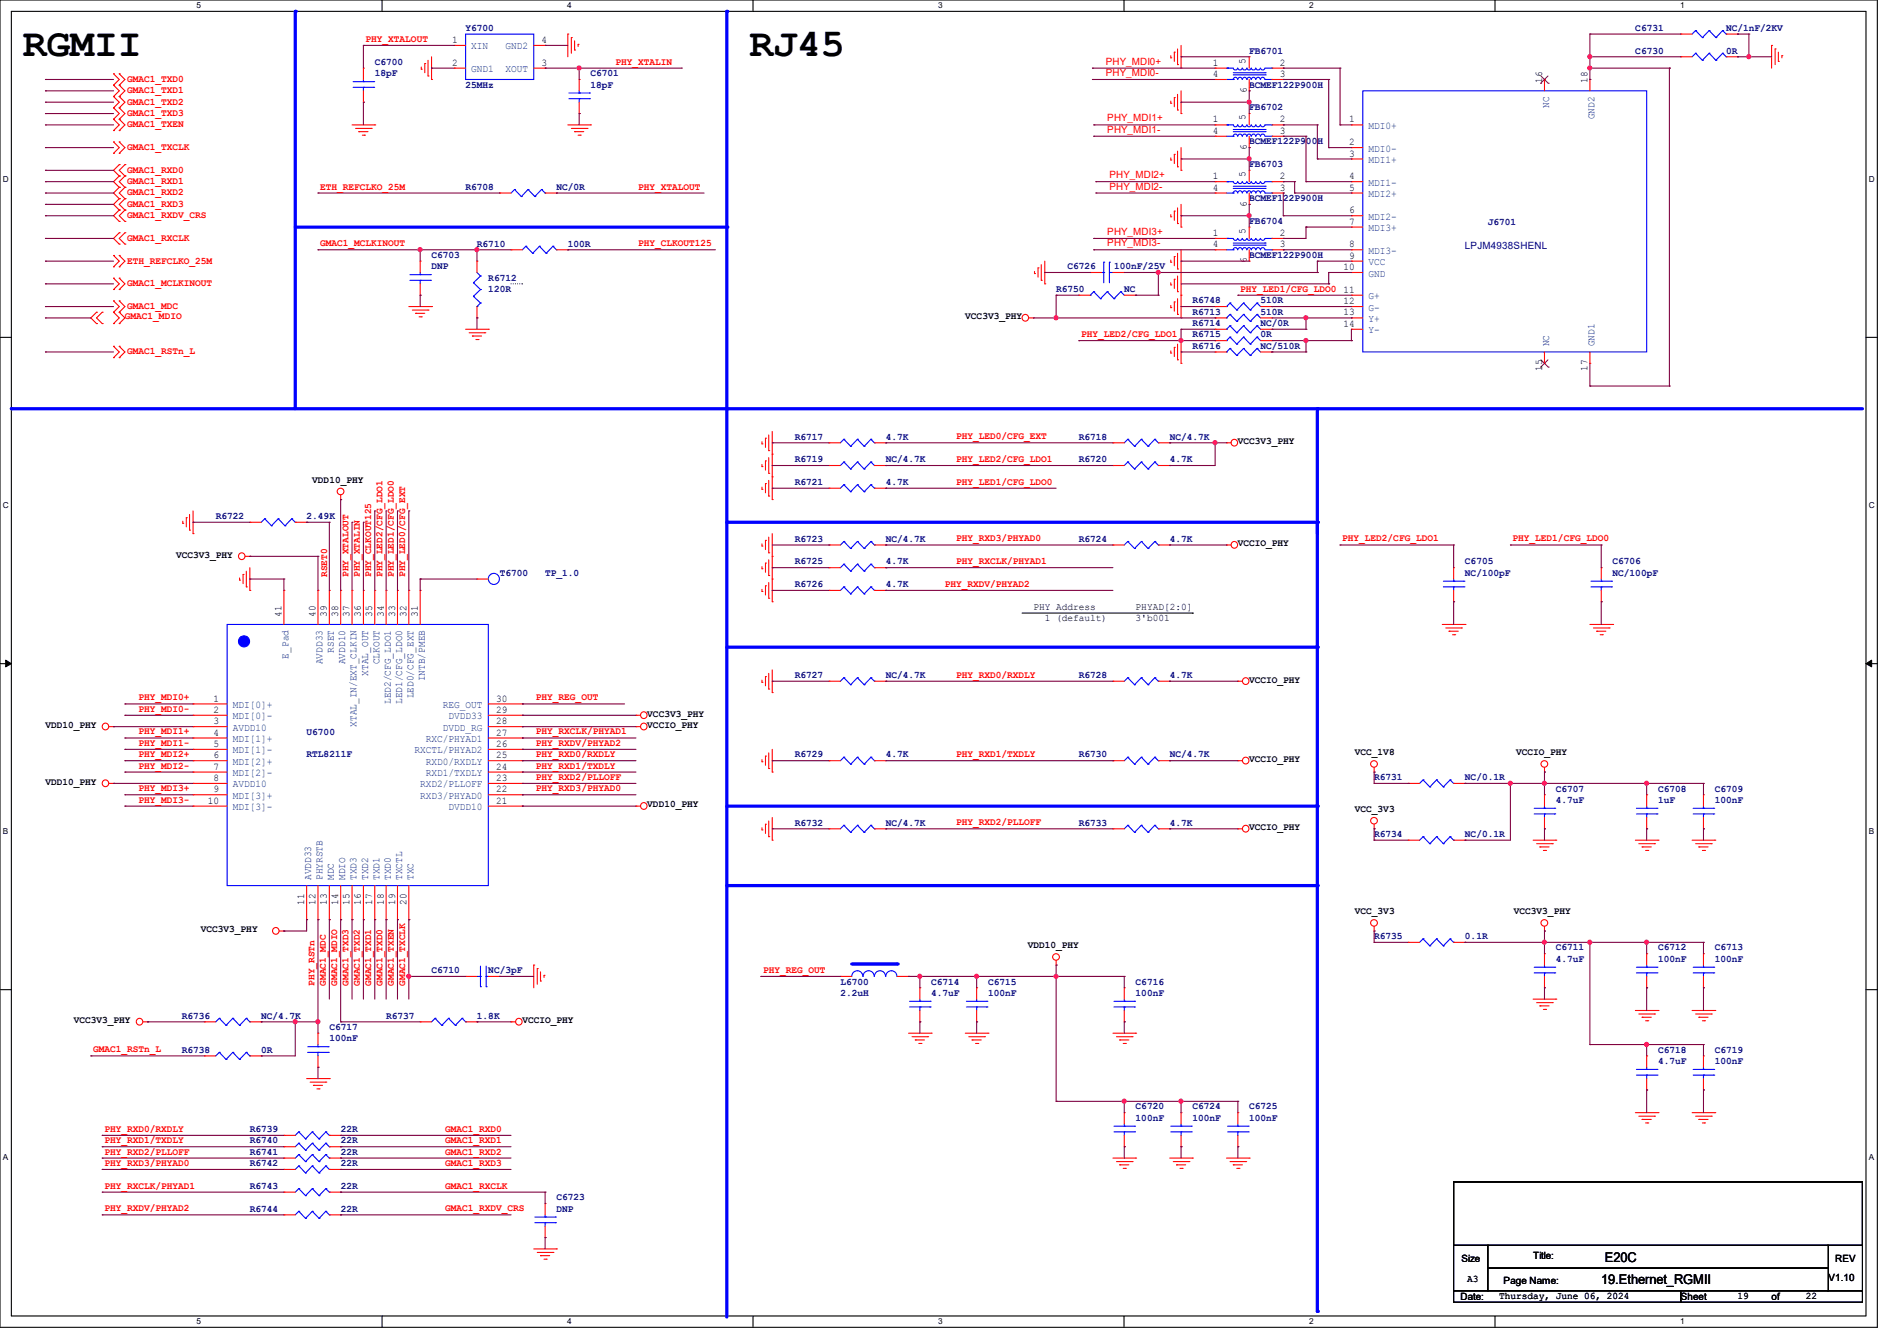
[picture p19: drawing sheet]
<svg xmlns="http://www.w3.org/2000/svg" width="297mm" height="210mm" viewBox="0 0 297 210" stroke-linecap="round" stroke-linejoin="round" font-family="sans-serif">
<defs><g id="words">
<g font-size="6.2">
<text x="3.6" y="8.8">RGMII</text>
<text x="117.3" y="8.8">RJ45</text>
</g>
<g font-size="2.1">
<text x="251.2" y="197.7">E20C</text>
<text x="250.7" y="201.1">19.Ethernet_RGMII</text>
</g>
<g font-size="1.6" fill="#00007f">
<text x="72.9" y="4.8">Y6700</text>
<text x="256" y="4.8">C6731</text>
<text x="270.3" y="4.8">NC/1nF/2KV</text>
<text x="58.7" y="10.2">C6700</text>
<text x="58.7" y="11.9">18pF</text>
<text x="92.5" y="11.9">C6701</text>
<text x="195.6" y="8.4">FB6701</text>
<text x="256" y="8.4">C6730</text>
<text x="270.3" y="8.4">0R</text>
<text x="72.9" y="13.7">25MHz</text>
<text x="92.5" y="13.7">18pF</text>
<text x="195.6" y="17.3">FB6702</text>
<text x="195.6" y="13.7">BCMEF122P900H</text>
<text x="195.6" y="22.6">BCMEF122P900H</text>
<text x="72.9" y="29.7">R6708</text>
<text x="87.1" y="29.7">NC/0R</text>
<text x="195.6" y="26.2">FB6703</text>
<text x="195.6" y="31.5">BCMEF122P900H</text>
<text x="195.6" y="35.1">FB6704</text>
<text x="232.9" y="35.2">J6701</text>
<text x="67.6" y="40.4">C6703</text>
<text x="74.7" y="38.6">R6710</text>
<text x="88.9" y="38.6">100R</text>
<text x="195.6" y="40.4">BCMEF122P900H</text>
<text x="229.4" y="38.9">LPJM4938SHENL</text>
<text x="67.6" y="42.2">DNP</text>
<text x="76.5" y="43.9">R6712</text>
<text x="76.5" y="45.7">120R</text>
<text x="165.4" y="45.7">R6750</text>
<text x="167.1" y="42.2">C6726</text>
<text x="174.4" y="42.2">100nF/25V</text>
<text x="176" y="45.7">NC</text>
<text x="186.7" y="47.5">R6748</text>
<text x="197.4" y="47.5">510R</text>
<text x="186.7" y="52.8">R6715</text>
<text x="186.7" y="49.3">R6713</text>
<text x="186.7" y="51.1">R6714</text>
<text x="197.4" y="52.8">0R</text>
<text x="197.4" y="49.3">510R</text>
<text x="197.4" y="51.1">NC/0R</text>
<text x="186.7" y="54.6">R6716</text>
<text x="197.4" y="54.6">NC/510R</text>
<text x="124.5" y="68.8">R6717</text>
<text x="138.7" y="68.8">4.7K</text>
<text x="168.9" y="68.8">R6718</text>
<text x="183.1" y="68.8">NC/4.7K</text>
<text x="124.5" y="72.4">R6719</text>
<text x="124.5" y="75.9">R6721</text>
<text x="138.7" y="72.4">NC/4.7K</text>
<text x="138.7" y="75.9">4.7K</text>
<text x="168.9" y="72.4">R6720</text>
<text x="183.1" y="72.4">4.7K</text>
<text x="33.8" y="81.3">R6722</text>
<text x="48" y="81.3">2.49K</text>
<text x="124.5" y="84.8">R6723</text>
<text x="124.5" y="88.4">R6725</text>
<text x="138.7" y="84.8">NC/4.7K</text>
<text x="138.7" y="88.4">4.7K</text>
<text x="168.9" y="84.8">R6724</text>
<text x="183.1" y="84.8">4.7K</text>
<text x="229.4" y="88.4">C6705</text>
<text x="252.5" y="88.4">C6706</text>
<text x="78.2" y="90.2">T6700</text>
<text x="85.3" y="90.2">TP_1.0</text>
<text x="124.5" y="91.9">R6726</text>
<text x="138.7" y="91.9">4.7K</text>
<text x="229.4" y="90.2">NC/100pF</text>
<text x="252.5" y="90.2">NC/100pF</text>
<text x="124.5" y="106.2">R6727</text>
<text x="138.7" y="106.2">NC/4.7K</text>
<text x="168.9" y="106.2">R6728</text>
<text x="183.1" y="106.2">4.7K</text>
<text x="48" y="115.1">U6700</text>
<text x="48" y="118.6">RTL8211F</text>
<text x="124.5" y="118.6">R6729</text>
<text x="138.7" y="118.6">4.7K</text>
<text x="168.9" y="118.6">R6730</text>
<text x="183.1" y="118.6">NC/4.7K</text>
<text x="215.1" y="122.2">R6731</text>
<text x="229.4" y="122.2">NC/0.1R</text>
<text x="243.6" y="124">C6707</text>
<text x="243.6" y="125.7">4.7uF</text>
<text x="259.6" y="124">C6708</text>
<text x="259.6" y="125.7">1uF</text>
<text x="268.5" y="124">C6709</text>
<text x="268.5" y="125.7">100nF</text>
<text x="124.5" y="129.3">R6732</text>
<text x="138.7" y="129.3">NC/4.7K</text>
<text x="168.9" y="129.3">R6733</text>
<text x="183.1" y="129.3">4.7K</text>
<text x="215.1" y="131.1">R6734</text>
<text x="229.4" y="131.1">NC/0.1R</text>
<text x="215.1" y="147.1">R6735</text>
<text x="229.4" y="147.1">0.1R</text>
<text x="243.6" y="148.8">C6711</text>
<text x="259.6" y="148.8">C6712</text>
<text x="268.5" y="148.8">C6713</text>
<text x="67.6" y="152.4">C6710</text>
<text x="76.5" y="152.4">NC/3pF</text>
<text x="131.6" y="154.2">L6700</text>
<text x="131.6" y="156">2.2uH</text>
<text x="145.8" y="154.2">C6714</text>
<text x="145.8" y="156">4.7uF</text>
<text x="154.7" y="154.2">C6715</text>
<text x="154.7" y="156">100nF</text>
<text x="177.8" y="154.2">C6716</text>
<text x="177.8" y="156">100nF</text>
<text x="243.6" y="150.6">4.7uF</text>
<text x="259.6" y="150.6">100nF</text>
<text x="268.5" y="150.6">100nF</text>
<text x="28.4" y="159.5">R6736</text>
<text x="40.9" y="159.5">NC/4.7K</text>
<text x="51.6" y="161.3">C6717</text>
<text x="60.5" y="159.5">R6737</text>
<text x="74.7" y="159.5">1.8K</text>
<text x="28.4" y="164.8">R6738</text>
<text x="40.9" y="164.8">0R</text>
<text x="51.6" y="163.1">100nF</text>
<text x="259.6" y="164.8">C6718</text>
<text x="259.6" y="166.6">4.7uF</text>
<text x="268.5" y="164.8">C6719</text>
<text x="268.5" y="166.6">100nF</text>
<text x="177.8" y="173.7">C6720</text>
<text x="186.7" y="173.7">C6724</text>
<text x="195.6" y="173.7">C6725</text>
<text x="39.1" y="179.1">R6740</text>
<text x="39.1" y="177.3">R6739</text>
<text x="53.3" y="179.1">22R</text>
<text x="53.3" y="177.3">22R</text>
<text x="177.8" y="175.5">100nF</text>
<text x="186.7" y="175.5">100nF</text>
<text x="195.6" y="175.5">100nF</text>
<text x="39.1" y="180.8">R6741</text>
<text x="39.1" y="182.6">R6742</text>
<text x="53.3" y="180.8">22R</text>
<text x="53.3" y="182.6">22R</text>
<text x="39.1" y="189.7">R6744</text>
<text x="39.1" y="186.2">R6743</text>
<text x="53.3" y="189.7">22R</text>
<text x="53.3" y="186.2">22R</text>
<text x="87.1" y="188">C6723</text>
<text x="87.1" y="189.7">DNP</text>
</g>
<g font-size="1.6" fill="#f00">
<text x="57.2" y="6.6">PHY_XTALOUT</text>
<text x="96.4" y="10.1">PHY_XTALIN</text>
<text x="173.1" y="10.1">PHY_MDI0+</text>
<text x="173.1" y="11.9">PHY_MDI0-</text>
<text x="19.9" y="12.8">GMAC1_TXD0</text>
<text x="19.9" y="14.6">GMAC1_TXD1</text>
<text x="19.9" y="16.4">GMAC1_TXD2</text>
<text x="19.9" y="18.2">GMAC1_TXD3</text>
<text x="19.9" y="19.9">GMAC1_TXEN</text>
<text x="19.9" y="23.5">GMAC1_TXCLK</text>
<text x="173.4" y="19">PHY_MDI1+</text>
<text x="173.4" y="20.8">PHY_MDI1-</text>
<text x="19.9" y="27.1">GMAC1_RXD0</text>
<text x="19.9" y="28.8">GMAC1_RXD1</text>
<text x="50.1" y="29.7">ETH_REFCLKO_25M</text>
<text x="99.9" y="29.7">PHY_XTALOUT</text>
<text x="173.7" y="27.9">PHY_MDI2+</text>
<text x="173.7" y="29.7">PHY_MDI2-</text>
<text x="19.9" y="30.6">GMAC1_RXD2</text>
<text x="19.9" y="32.4">GMAC1_RXD3</text>
<text x="19.9" y="34.2">GMAC1_RXDV_CRS</text>
<text x="19.9" y="37.7">GMAC1_RXCLK</text>
<text x="19.9" y="41.3">ETH_REFCLKO_25M</text>
<text x="50.1" y="38.6">GMAC1_MCLKINOUT</text>
<text x="99.9" y="38.6">PHY_CLKOUT125</text>
<text x="173.4" y="36.8">PHY_MDI3+</text>
<text x="173.4" y="38.6">PHY_MDI3-</text>
<text x="19.9" y="44.8">GMAC1_MCLKINOUT</text>
<text x="194.1" y="45.7">PHY_LED1/CFG_LDO0</text>
<text x="19.6" y="50">GMAC1_MDIO</text>
<text x="19.9" y="48.4">GMAC1_MDC</text>
<text x="169.2" y="52.8">PHY_LED2/CFG_LDO1</text>
<text x="19.9" y="55.5">GMAC1_RSTn_L</text>
<text x="149.7" y="68.8">PHY_LED0/CFG_EXT</text>
<text x="149.7" y="72.3">PHY_LED2/CFG_LDO1</text>
<text x="149.7" y="75.9">PHY_LED1/CFG_LDO0</text>
<text x="149.7" y="84.8">PHY_RXD3/PHYAD0</text>
<text x="149.7" y="88.4">PHY_RXCLK/PHYAD1</text>
<text x="210.1" y="84.8">PHY_LED2/CFG_LDO1</text>
<text x="236.8" y="84.8">PHY_LED1/CFG_LDO0</text>
<text x="51.2" y="90.3" transform="rotate(-90 51.2 90.3)">RSET0</text>
<text x="54.6" y="90.3" transform="rotate(-90 54.6 90.3)">PHY_XTALOUT</text>
<text x="56.3" y="90.3" transform="rotate(-90 56.3 90.3)">PHY_XTALIN</text>
<text x="58.1" y="90.3" transform="rotate(-90 58.1 90.3)">PHY_CLKOUT125</text>
<text x="59.9" y="90.3" transform="rotate(-90 59.9 90.3)">PHY_LED2/CFG_LDO1</text>
<text x="61.7" y="90.3" transform="rotate(-90 61.7 90.3)">PHY_LED1/CFG_LDO0</text>
<text x="63.5" y="90.3" transform="rotate(-90 63.5 90.3)">PHY_LED0/CFG_EXT</text>
<text x="147.9" y="91.9">PHY_RXDV/PHYAD2</text>
<text x="149.7" y="106.1">PHY_RXD0/RXDLY</text>
<text x="21.7" y="109.7">PHY_MDI0+</text>
<text x="21.7" y="111.5">PHY_MDI0-</text>
<text x="83.9" y="109.7">PHY_REG_OUT</text>
<text x="21.7" y="115">PHY_MDI1+</text>
<text x="21.7" y="116.8">PHY_MDI1-</text>
<text x="21.7" y="118.6">PHY_MDI2+</text>
<text x="83.9" y="115">PHY_RXCLK/PHYAD1</text>
<text x="83.9" y="116.8">PHY_RXDV/PHYAD2</text>
<text x="83.9" y="118.6">PHY_RXD0/RXDLY</text>
<text x="149.7" y="118.6">PHY_RXD1/TXDLY</text>
<text x="21.7" y="120.4">PHY_MDI2-</text>
<text x="21.7" y="123.9">PHY_MDI3+</text>
<text x="21.7" y="125.7">PHY_MDI3-</text>
<text x="83.9" y="120.4">PHY_RXD1/TXDLY</text>
<text x="83.9" y="122.1">PHY_RXD2/PLLOFF</text>
<text x="83.9" y="123.9">PHY_RXD3/PHYAD0</text>
<text x="149.7" y="129.2">PHY_RXD2/PLLOFF</text>
<text x="49.2" y="154.3" transform="rotate(-90 49.2 154.3)">PHY_RSTn</text>
<text x="51" y="154.3" transform="rotate(-90 51 154.3)">GMAC1_MDC</text>
<text x="52.8" y="154.3" transform="rotate(-90 52.8 154.3)">GMAC1_MDIO</text>
<text x="54.6" y="154.3" transform="rotate(-90 54.6 154.3)">GMAC1_TXD3</text>
<text x="56.3" y="154.3" transform="rotate(-90 56.3 154.3)">GMAC1_TXD2</text>
<text x="58.1" y="154.3" transform="rotate(-90 58.1 154.3)">GMAC1_TXD1</text>
<text x="59.9" y="154.3" transform="rotate(-90 59.9 154.3)">GMAC1_TXD0</text>
<text x="61.7" y="154.3" transform="rotate(-90 61.7 154.3)">GMAC1_TXEN</text>
<text x="63.5" y="154.3" transform="rotate(-90 63.5 154.3)">GMAC1_TXCLK</text>
<text x="119.5" y="152.4">PHY_REG_OUT</text>
<text x="14.6" y="164.8">GMAC1_RSTn_L</text>
<text x="16.3" y="177.3">PHY_RXD0/RXDLY</text>
<text x="16.3" y="179">PHY_RXD1/TXDLY</text>
<text x="69.7" y="177.3">GMAC1_RXD0</text>
<text x="69.7" y="179">GMAC1_RXD1</text>
<text x="16.3" y="180.8">PHY_RXD2/PLLOFF</text>
<text x="16.3" y="182.6">PHY_RXD3/PHYAD0</text>
<text x="69.7" y="180.8">GMAC1_RXD2</text>
<text x="69.7" y="182.6">GMAC1_RXD3</text>
<text x="16.3" y="186.1">PHY_RXCLK/PHYAD1</text>
<text x="16.3" y="189.7">PHY_RXDV/PHYAD2</text>
<text x="69.7" y="186.1">GMAC1_RXCLK</text>
<text x="69.7" y="189.7">GMAC1_RXDV_CRS</text>
</g>
<g font-size="1.6">
<text x="70.8" y="6.7">1</text>
<text x="70.8" y="10.3">2</text>
<text x="84.8" y="10.3">3</text>
<text x="84.8" y="6.7">4</text>
<text x="189.9" y="10.3">1</text>
<text x="195" y="9.9" transform="rotate(-90 195 9.9)">5</text>
<text x="200.4" y="10.3">2</text>
<text x="189.9" y="12.1">4</text>
<text x="195.2" y="14.6" transform="rotate(-90 195.2 14.6)">6</text>
<text x="200.4" y="12.1">3</text>
<text x="241.4" y="13" transform="rotate(-90 241.4 13)">16</text>
<text x="248.5" y="13" transform="rotate(-90 248.5 13)">18</text>
<text x="189.9" y="21">4</text>
<text x="189.9" y="19.2">1</text>
<text x="195" y="18.8" transform="rotate(-90 195 18.8)">5</text>
<text x="195.2" y="23.5" transform="rotate(-90 195.2 23.5)">6</text>
<text x="200.4" y="21">3</text>
<text x="200.4" y="19.2">2</text>
<text x="211.2" y="22.7">2</text>
<text x="211.2" y="19.2">1</text>
<text x="189.9" y="29.8">4</text>
<text x="189.9" y="28.1">1</text>
<text x="195" y="27.7" transform="rotate(-90 195 27.7)">5</text>
<text x="200.4" y="29.8">3</text>
<text x="200.4" y="28.1">2</text>
<text x="211.2" y="29.8">5</text>
<text x="211.2" y="24.5">3</text>
<text x="211.2" y="28.1">4</text>
<text x="195.2" y="32.3" transform="rotate(-90 195.2 32.3)">6</text>
<text x="211.2" y="35.2">7</text>
<text x="211.2" y="33.4">6</text>
<text x="189.9" y="38.7">4</text>
<text x="189.9" y="37">1</text>
<text x="195" y="36.6" transform="rotate(-90 195 36.6)">5</text>
<text x="195.2" y="41.2" transform="rotate(-90 195.2 41.2)">6</text>
<text x="200.4" y="38.7">3</text>
<text x="200.4" y="37">2</text>
<text x="211.2" y="40.5">9</text>
<text x="211.2" y="38.7">8</text>
<text x="210.4" y="45.8">11</text>
<text x="210.4" y="47.6">12</text>
<text x="210.4" y="42.3">10</text>
<text x="151.1" y="50">VCC3V3_PHY</text>
<text x="210.4" y="51.2">14</text>
<text x="210.4" y="49.4">13</text>
<text x="241.4" y="58.1" transform="rotate(-90 241.4 58.1)">15</text>
<text x="248.5" y="58.1" transform="rotate(-90 248.5 58.1)">17</text>
<text x="193.8" y="69.6">VCC3V3_PHY</text>
<text x="48.9" y="75.6">VDD10_PHY</text>
<text x="27.6" y="87.3">VCC3V3_PHY</text>
<text x="193.8" y="85.6">VCCIO_PHY</text>
<text x="161.8" y="95.5">PHY Address</text>
<text x="177.8" y="95.5">PHYAD[2:0]</text>
<text x="44.1" y="96.6" transform="rotate(-90 44.1 96.6)">41</text>
<text x="49.4" y="96.6" transform="rotate(-90 49.4 96.6)">40</text>
<text x="51.2" y="96.6" transform="rotate(-90 51.2 96.6)">39</text>
<text x="53" y="96.6" transform="rotate(-90 53 96.6)">38</text>
<text x="54.7" y="96.6" transform="rotate(-90 54.7 96.6)">37</text>
<text x="56.5" y="96.6" transform="rotate(-90 56.5 96.6)">36</text>
<text x="58.3" y="96.6" transform="rotate(-90 58.3 96.6)">35</text>
<text x="60.1" y="96.6" transform="rotate(-90 60.1 96.6)">34</text>
<text x="61.8" y="96.6" transform="rotate(-90 61.8 96.6)">33</text>
<text x="63.6" y="96.6" transform="rotate(-90 63.6 96.6)">32</text>
<text x="65.4" y="96.6" transform="rotate(-90 65.4 96.6)">31</text>
<text x="163.6" y="97.2">1 (default)</text>
<text x="177.8" y="97.2">3'b001</text>
<text x="195.6" y="106.9">VCCIO_PHY</text>
<text x="33.4" y="109.9">1</text>
<text x="33.4" y="111.6">2</text>
<text x="33.4" y="113.4">3</text>
<text x="77.7" y="113.4">28</text>
<text x="77.7" y="111.6">29</text>
<text x="77.7" y="109.9">30</text>
<text x="101.3" y="112.2">VCC3V3_PHY</text>
<text x="7.1" y="114">VDD10_PHY</text>
<text x="33.4" y="115.2">4</text>
<text x="33.4" y="117">5</text>
<text x="33.4" y="118.7">6</text>
<text x="77.7" y="118.7">25</text>
<text x="77.7" y="117">26</text>
<text x="77.7" y="115.2">27</text>
<text x="101.3" y="114">VCCIO_PHY</text>
<text x="195.6" y="119.3">VCCIO_PHY</text>
<text x="212.1" y="118.3">VCC_1V8</text>
<text x="237.4" y="118.3">VCCIO_PHY</text>
<text x="7.1" y="122.9">VDD10_PHY</text>
<text x="32.6" y="125.9">10</text>
<text x="33.4" y="120.5">7</text>
<text x="33.4" y="122.3">8</text>
<text x="33.4" y="124.1">9</text>
<text x="77.7" y="125.9">21</text>
<text x="77.7" y="124.1">22</text>
<text x="77.7" y="122.3">23</text>
<text x="77.7" y="120.5">24</text>
<text x="101.3" y="126.5">VDD10_PHY</text>
<text x="195.6" y="130">VCCIO_PHY</text>
<text x="212.1" y="127.2">VCC_3V3</text>
<text x="47.6" y="141.7" transform="rotate(-90 47.6 141.7)">11</text>
<text x="49.4" y="141.7" transform="rotate(-90 49.4 141.7)">12</text>
<text x="51.2" y="141.7" transform="rotate(-90 51.2 141.7)">13</text>
<text x="53" y="141.7" transform="rotate(-90 53 141.7)">14</text>
<text x="54.7" y="141.7" transform="rotate(-90 54.7 141.7)">15</text>
<text x="56.5" y="141.7" transform="rotate(-90 56.5 141.7)">16</text>
<text x="58.3" y="141.7" transform="rotate(-90 58.3 141.7)">17</text>
<text x="60.1" y="141.7" transform="rotate(-90 60.1 141.7)">18</text>
<text x="61.8" y="141.7" transform="rotate(-90 61.8 141.7)">19</text>
<text x="63.6" y="141.7" transform="rotate(-90 63.6 141.7)">20</text>
<text x="212.1" y="143.2">VCC_3V3</text>
<text x="237" y="143.2">VCC3V3_PHY</text>
<text x="31.5" y="146">VCC3V3_PHY</text>
<text x="160.9" y="148.5">VDD10_PHY</text>
<text x="11.6" y="160.2">VCC3V3_PHY</text>
<text x="81.8" y="160.2">VCCIO_PHY</text>
<text x="228.8" y="197.6">Size</text>
<text x="240" y="197.2">Title:</text>
<text x="287.3" y="197.6">REV</text>
<text x="228.6" y="203.6">Date:</text>
<text x="229.7" y="200.7">A3</text>
<text x="234.7" y="203.4">Thursday, June 06, 2024</text>
<text x="235.4" y="201.1">Page Name:</text>
<text x="263.1" y="203.6">Sheet</text>
<text x="272" y="203.4">19</text>
<text x="277.4" y="203.6">of</text>
<text x="282.7" y="203.4">22</text>
<text x="286.3" y="200.6">V1.10</text>
</g>
<g font-size="1.6" fill="#003f7f">
<text x="73.8" y="7.7">XIN</text>
<text x="73.8" y="11.3">GND1</text>
<text x="79.1" y="11.3">XOUT</text>
<text x="79.1" y="7.7">GND2</text>
<text x="242.5" y="16.9" transform="rotate(-90 242.5 16.9)">NC</text>
<text x="214.2" y="23.8">MDI0-</text>
<text x="214.2" y="20.2">MDI0+</text>
<text x="249.6" y="18.7" transform="rotate(-90 249.6 18.7)">GND2</text>
<text x="214.2" y="25.5">MDI1+</text>
<text x="214.2" y="29.1">MDI1-</text>
<text x="214.2" y="30.9">MDI2+</text>
<text x="214.2" y="34.4">MDI2-</text>
<text x="214.2" y="41.5">VCC</text>
<text x="214.2" y="39.8">MDI3-</text>
<text x="214.2" y="36.2">MDI3+</text>
<text x="214.2" y="46.9">G+</text>
<text x="214.2" y="43.3">GND</text>
<text x="214.2" y="48.6">G-</text>
<text x="214.2" y="52.2">Y-</text>
<text x="214.2" y="50.4">Y+</text>
<text x="242.5" y="54.2" transform="rotate(-90 242.5 54.2)">NC</text>
<text x="249.6" y="54.2" transform="rotate(-90 249.6 54.2)">GND1</text>
<text x="45.2" y="103.1" transform="rotate(-90 45.2 103.1)">E_Pad</text>
<text x="50.5" y="104" transform="rotate(-90 50.5 104)">AVDD33</text>
<text x="52.3" y="102.2" transform="rotate(-90 52.3 102.2)">RSET</text>
<text x="54.1" y="104" transform="rotate(-90 54.1 104)">AVDD10</text>
<text x="57.6" y="105.8" transform="rotate(-90 57.6 105.8)">XTAL_OUT</text>
<text x="59.4" y="104" transform="rotate(-90 59.4 104)">CLKOUT</text>
<text x="66.5" y="106.7" transform="rotate(-90 66.5 106.7)">INTB/PMEB</text>
<text x="36.4" y="110.9">MDI[0]+</text>
<text x="36.4" y="112.7">MDI[0]-</text>
<text x="55.8" y="113.8" transform="rotate(-90 55.8 113.8)">XTAL_IN/EXT_CLKIN</text>
<text x="61.2" y="110.2" transform="rotate(-90 61.2 110.2)">LED2/CFG_LDO1</text>
<text x="62.9" y="110.2" transform="rotate(-90 62.9 110.2)">LED1/CFG_LDO0</text>
<text x="64.7" y="109.3" transform="rotate(-90 64.7 109.3)">LED0/CFG_EXT</text>
<text x="69.3" y="110.9">REG_OUT</text>
<text x="70.2" y="112.7">DVDD33</text>
<text x="36.4" y="114.4">AVDD10</text>
<text x="36.4" y="116.2">MDI[1]+</text>
<text x="36.4" y="118">MDI[1]-</text>
<text x="36.4" y="119.8">MDI[2]+</text>
<text x="64.9" y="118">RXCTL/PHYAD2</text>
<text x="66.7" y="119.8">RXD0/RXDLY</text>
<text x="66.7" y="116.2">RXC/PHYAD1</text>
<text x="69.3" y="114.4">DVDD_RG</text>
<text x="36.4" y="121.5">MDI[2]-</text>
<text x="36.4" y="123.3">AVDD10</text>
<text x="36.4" y="125.1">MDI[3]+</text>
<text x="65.8" y="125.1">RXD3/PHYAD0</text>
<text x="65.8" y="123.3">RXD2/PLLOFF</text>
<text x="66.7" y="121.5">RXD1/TXDLY</text>
<text x="36.4" y="126.9">MDI[3]-</text>
<text x="70.2" y="126.9">DVDD10</text>
<text x="48.7" y="137.8" transform="rotate(-90 48.7 137.8)">AVDD33</text>
<text x="50.5" y="137.8" transform="rotate(-90 50.5 137.8)">PHYRSTB</text>
<text x="52.3" y="137.8" transform="rotate(-90 52.3 137.8)">MDC</text>
<text x="54.1" y="137.8" transform="rotate(-90 54.1 137.8)">MDIO</text>
<text x="55.8" y="137.8" transform="rotate(-90 55.8 137.8)">TXD3</text>
<text x="57.6" y="137.8" transform="rotate(-90 57.6 137.8)">TXD2</text>
<text x="59.4" y="137.8" transform="rotate(-90 59.4 137.8)">TXD1</text>
<text x="61.2" y="137.8" transform="rotate(-90 61.2 137.8)">TXD0</text>
<text x="62.9" y="137.8" transform="rotate(-90 62.9 137.8)">TXCTL</text>
<text x="64.7" y="137.8" transform="rotate(-90 64.7 137.8)">TXC</text>
</g>
<g font-size="1.3">
<text x="30.8" y="1.3">5</text>
<text x="88.8" y="1.3">4</text>
<text x="146.9" y="1.3">3</text>
<text x="205" y="1.3">2</text>
<text x="263.1" y="1.3">1</text>
<text x=".5" y="28.4">D</text>
<text x="292.6" y="28.4">D</text>
<text x=".5" y="79.5">C</text>
<text x="292.6" y="79.5">C</text>
<text x=".5" y="130.6">B</text>
<text x="292.6" y="130.6">B</text>
<text x=".5" y="181.7">A</text>
<text x="292.6" y="181.7">A</text>
<text x="30.8" y="207.4">5</text>
<text x="88.8" y="207.4">4</text>
<text x="146.9" y="207.4">3</text>
<text x="205" y="207.4">2</text>
<text x="263.1" y="207.4">1</text>
</g>
</g></defs>
<g fill="none" stroke="#000" stroke-width=".17">
<path d="M0 0h293.9v207.9h-293.9zM1.8 1.8h290.3v204.3h-290.3zM59.8 0v1.8M117.9 0v1.8M176 0v1.8M234.1 0v1.8M0 52.8h1.8M292.1 52.8h1.8M0 103.9h1.8M292.1 103.9h1.8M0 155h1.8M292.1 155h1.8"/>
<path d="M59.8 206.1v1.8M117.9 206.1v1.8M176 206.1v1.8M234.1 206.1v1.8"/>
</g>
<path d="M.9 103.4l.9 .5-.9 .5zM292.1 103.9l.9-.5v1z" fill="#000"/>
<path d="M.9 103.4l.9 .5-.9 .5zM292.1 103.9l.9-.5v1z" fill="none" stroke="#000" stroke-width=".16"/>
<path d="M46.2 35.6h67.6" fill="none" stroke="#00f" stroke-width=".51"/>
<circle cx="113.8" cy="35.6" r=".25" fill="#00f"/>
<path d="M46.2 1.8v62.2" fill="none" stroke="#00f" stroke-width=".51"/>
<circle cx="46.2" cy="1.8" r=".25" fill="#00f"/>
<path d="M80 44.5h1.8M81.8 44.5h.1" fill="none" stroke="#000" stroke-width=".17" stroke-dasharray="0 .3"/>
<path d="M1.8 64h289.8" fill="none" stroke="#00f" stroke-width=".51"/>
<circle cx="1.8" cy="64" r=".25" fill="#00f"/>
<path d="M206.2 101.3v104.1" fill="none" stroke="#00f" stroke-width=".51"/>
<circle cx="206.2" cy="205.4" r=".25" fill="#00f"/>
<path d="M113.8 81.8h92.4" fill="none" stroke="#00f" stroke-width=".51"/>
<circle cx="206.2" cy="81.8" r=".25" fill="#00f"/>
<path d="M113.8 1.8v62.2" fill="none" stroke="#00f" stroke-width=".51"/>
<circle cx="113.8" cy="1.8" r=".25" fill="#00f"/>
<path d="M160 96h26.7M186.7 96h.1" fill="none" stroke="#000" stroke-width=".17"/>
<path d="M113.8 101.3h92.4" fill="none" stroke="#00f" stroke-width=".51"/>
<circle cx="206.2" cy="101.3" r=".25" fill="#00f"/>
<path d="M113.8 64v142.2" fill="none" stroke="#00f" stroke-width=".51"/>
<circle cx="113.8" cy="64" r=".25" fill="#00f"/>
<path d="M206.2 64v19.6" fill="none" stroke="#00f" stroke-width=".51"/>
<circle cx="206.2" cy="64" r=".25" fill="#00f"/>
<path d="M113.8 126.2h92.4" fill="none" stroke="#00f" stroke-width=".51"/>
<circle cx="206.2" cy="126.2" r=".25" fill="#00f"/>
<path d="M206.2 81.8v19.5" fill="none" stroke="#00f" stroke-width=".51"/>
<circle cx="206.2" cy="81.8" r=".25" fill="#00f"/>
<path d="M113.8 138.7h92.4" fill="none" stroke="#00f" stroke-width=".51"/>
<circle cx="206.2" cy="138.7" r=".25" fill="#00f"/>
<g fill="none" stroke="#f00" stroke-width=".17">
<path d="M17.8 13.3h.1M17.8 11.6h.1M17.8 15.1h.1M17.8 16.9h.1M17.8 18.7h.1M17.8 11.6l.9 .8-.9 .9M17.8 13.3l.9 .9-.9 .9M17.8 15.1l.9 .9-.9 .9M17.8 16.9l.9 .9-.9 .9M17.8 18.7l.9 .9-.9 .8M18.7 13.3h.1M18.7 11.6h.1"/>
<path d="M18.7 15.1h.1M18.7 16.9h.1M18.7 18.7h.1M18.7 11.6l.9 .8-.9 .9M18.7 13.3l.9 .9-.9 .9M18.7 15.1l.9 .9-.9 .9M18.7 16.9l.9 .9-.9 .9M18.7 18.7l.9 .9-.9 .8M55.1 19.6h3.6M56.9 10.7h.1M56.9 16h.1M56.9 10.7v1.7"/>
<path d="M56.9 14.2v1.8M58.7 19.6h.1M66 10.8h.1M66 10.5v.3M66.5 9.9h.1M66.5 9.9v1.5M67 11.9h.1M67 9.4v2.5M67.6 12.4h.1M67.6 8.9v3.5M71.1 7.1h.1M71.1 10.7h.1"/>
<path d="M71.1 7.1h1.8M71.1 10.7h1.8M83.6 7.1h1.7M83.6 10.7h1.7M85.3 10.7h.1M85.3 7.1h.1M88.9 5.3h.1M88.9 5.3v3.6M88.9 19.6h3.6M89.5 5.9h.1M89.5 5.9v2.4M90 7.8h.1"/>
<path d="M90 6.4v1.4M90.5 6.9h.1M90.5 6.9v.4M92.5 19.6h.1M183.3 9.1h.1M183.3 16.2h.1M183.3 8.7v.4M183.3 15.8v.4M183.9 8.2h.1M183.9 15.3h.1M183.9 8.2v1.4M183.9 15.3v1.4"/>
<path d="M184.4 10.1h.1M184.4 17.2h.1M184.4 7.7v2.4M184.4 14.8v2.4M184.9 10.7h.1M184.9 17.8h.1M184.9 7.1v3.6M184.9 14.2v3.6M190.2 19.6h.1M190.2 12.4h.1M190.2 10.7h.1M190.2 19.6h1.8"/>
<path d="M190.2 10.7h1.8M190.2 12.4h1.8M195.6 17.8h.1M195.6 8.9h.1M195.6 14.2h.1M195.6 8.9v1.8M195.6 12.4v1.8M195.6 17.8v1.8M199.1 19.6h1.8M199.1 10.7h1.8M199.1 12.4h1.8M200.9 19.6h.1"/>
<path d="M200.9 12.4h.1M200.9 10.7h.1M211.6 19.6h.1M211.6 19.6h1.8M241.8 12.4h.1M241.8 12.4v1.8M248.9 12.4h.1M248.9 12.4v1.8M263.1 5.3h.1M263.1 8.9h.1M263.1 5.3h1.8M263.1 8.9h1.8"/>
<path d="M270.3 5.3h1.7M270.3 8.9h1.7M272 5.3h.1M272 8.9h.1M277.4 7.1h.1M277.4 7.1v3.6M277.9 7.7h.1M277.9 7.7v2.4M278.4 9.6h.1M278.4 8.2v1.4M279 8.7h.1M279 8.7v.4"/>
<path d="M17.8 20.4h.1M17.8 24h.1M17.8 22.2h.1M17.8 22.2l.9 .9-.9 .9M18.7 20.4h.1M18.7 24h.1M18.7 22.2h.1M18.7 25.8h.1M18.7 27.6h.1M18.7 29.3h.1M18.7 31.1h.1M18.7 32.9h.1"/>
<path d="M18.7 34.7h.1M18.7 36.5h.1M18.7 38.2h.1M18.7 22.2l.9 .9-.9 .9M18.7 25.8l-.9 .9 .9 .9M18.7 27.6l-.9 .8 .9 .9M18.7 29.3l-.9 .9 .9 .9M18.7 31.1l-.9 .9 .9 .9M18.7 32.9l-.9 .9 .9 .9M18.7 36.5l-.9 .8 .9 .9M19.6 27.6h.1M19.6 25.8h.1"/>
<path d="M19.6 29.3h.1M19.6 31.1h.1M19.6 32.9h.1M19.6 34.7h.1M19.6 38.2h.1M19.6 36.5h.1M19.6 25.8l-.9 .9 .9 .9M19.6 27.6l-.9 .8 .9 .9M19.6 29.3l-.9 .9 .9 .9M19.6 31.1l-.9 .9 .9 .9M19.6 32.9l-.9 .9 .9 .9M19.6 36.5l-.9 .8 .9 .9"/>
<path d="M55.7 20.1h2.4M56.2 20.6h.1M56.2 20.6h1.4M56.7 21.2h.4M57.1 21.2h.1M58.1 20.1h.1M78.2 30.2h.1M78.2 30.2h1.8M85.3 30.2h1.8M87.1 30.2h.1M89.5 20.1h2.4M90 20.6h.1"/>
<path d="M90 20.6h1.4M90.5 21.2h.3M90.8 21.2h.1M91.9 20.1h.1M183.3 25.1h.1M183.3 34h.1M183.3 24.7v.4M183.3 33.6v.4M183.9 24.2h.1M183.9 33.1h.1M183.9 24.2v1.4M183.9 33.1v1.4"/>
<path d="M184.4 26.1h.1M184.4 35h.1M184.4 23.7v2.4M184.4 32.6v2.4M184.4 39.7v2.4M184.9 26.7h.1M184.9 35.6h.1M184.9 23.1v3.6M184.9 32v3.6M184.9 39.1v10.7M190.2 30.2h.1M190.2 28.4h.1"/>
<path d="M190.2 39.1h.1M190.2 37.3h.1M190.2 21.3h.1M190.2 30.2h1.8M190.2 28.4h1.8M190.2 39.1h1.8M190.2 37.3h1.8M190.2 21.3h1.8M195.6 26.7h.1M195.6 32h.1M195.6 35.6h.1M195.6 23.1h.1"/>
<path d="M195.6 21.3v1.8M195.6 26.7v1.7M195.6 30.2v1.8M195.6 35.6v1.7M195.6 39.1v1.8M199.1 30.2h1.8M199.1 28.4h1.8M199.1 39.1h1.8M199.1 37.3h1.8M199.1 21.3h1.8M200.9 30.2h.1M200.9 28.4h.1"/>
<path d="M200.9 39.1h.1M200.9 37.3h.1M200.9 21.3h.1M211.6 39.1h.1M211.6 30.2h.1M211.6 23.1h.1M211.6 35.6h.1M211.6 24.9h.1M211.6 28.4h.1M211.6 33.8h.1M211.6 30.2h1.8M211.6 28.4h1.8"/>
<path d="M211.6 39.1h1.8M211.6 23.1h1.8M211.6 35.6h1.8M211.6 24.9h1.8M211.6 33.8h1.8M15.1 48.9h.1M15.1 50.7h.1M15.1 48.9l-.9 .9 .9 .9M16 50.7h.1M16 48.9h.1M16 48.9l-.9 .9 .9 .9M17.8 41.8h.1"/>
<path d="M17.8 40h.1M17.8 45.3h.1M17.8 43.6h.1M17.8 48.9h.1M17.8 47.1h.1M17.8 50.7h.1M17.8 56h.1M17.8 54.2h.1M17.8 40l.9 .9-.9 .9M17.8 43.6l.9 .9-.9 .8M17.8 47.1l.9 .9-.9 .9M17.8 48.9l.9 .9-.9 .9"/>
<path d="M17.8 54.2l.9 .9-.9 .9M18.7 41.8h.1M18.7 40h.1M18.7 45.3h.1M18.7 43.6h.1M18.7 48.9h.1M18.7 47.1h.1M18.7 50.7h.1M18.7 56h.1M18.7 54.2h.1M18.7 40l.9 .9-.9 .9M18.7 43.6l.9 .9-.9 .8"/>
<path d="M18.7 47.1l.9 .9-.9 .9M18.7 54.2l.9 .9-.9 .9M18.7 48.9l.9 .9-.9 .9M64 48h3.6M64.6 48.6h2.4M65.1 49.1h.1M65.1 49.1h1.4M65.6 49.6h.4M65.8 40.9h.1M65.8 46.2h.1M65.8 40.9v1.8M65.8 44.5v1.7"/>
<path d="M66 49.6h.1M67 48.6h.1M67.6 48h.1M72.9 51.6h3.6M73.4 52.1h2.5M74 52.6h.1M74 52.6h1.4M74.5 53.2h.3M74.7 40.9h.1M74.7 49.8h.1M74.7 40.9v1.8M74.7 48v1.8"/>
<path d="M74.8 53.2h.1M75.9 52.1h.1M76.5 51.6h.1M161.1 49.8h.7M161.8 49.8h.1M162 42.8h.1M162 42.5v.3M162.5 42h.1M162.5 42v1.4M163 43.9h.1M163 41.4v2.5M163.6 44.5h.1"/>
<path d="M163.6 40.9v3.6M168.9 46.2h.1M168.9 46.2h1.8M170.7 42.7h.1M170.7 42.7h1.8M174.2 42.7h1.8M176 42.7h.1M176 46.2h1.8M177.8 46.2h.1M183.3 48.2h.1M183.3 41.1h.1M183.3 55.3h.1"/>
<path d="M183.3 44.6h.1M183.3 40.7v.4M183.3 44.3v.3M183.3 47.8v.4M183.3 55v.3M183.9 47.3h.1M183.9 40.2h.1M183.9 54.4h.1M183.9 43.7h.1M183.9 40.2v1.4M183.9 43.7v1.5M183.9 47.3v1.4"/>
<path d="M183.9 54.4v1.4M184.4 49.2h.1M184.4 42.1h.1M184.4 56.3h.1M184.4 45.7h.1M184.4 43.2v2.5M184.4 46.8v2.4M184.4 53.9v2.4M184.9 49.8h.1M184.9 42.7h.1M184.9 56.9h.1M184.9 46.2h.1"/>
<path d="M184.9 53.3v3.6M190.2 53.3h.1M190.2 55.1h.1M190.2 49.8h.1M190.2 51.6h.1M190.2 51.6h1.8M190.2 49.8h1.8M190.2 53.3h1.8M190.2 55.1h1.8M195.6 40.9h.1M197.4 51.6h1.7M197.4 49.8h1.7"/>
<path d="M197.4 53.3h1.7M197.4 55.1h1.7M199.1 53.3h.1M199.1 55.1h.1M199.1 49.8h.1M199.1 51.6h.1M211.6 40.9h.1M211.6 46.2h.1M211.6 48h.1M211.6 51.6h.1M211.6 49.8h.1M211.6 42.7h.1"/>
<path d="M211.6 48h1.8M211.6 51.6h1.8M211.6 49.8h1.8M211.6 42.7h1.8M211.6 46.2h1.8M211.6 40.9h1.8M241.8 56.9h.1M241.8 55.1v1.8M248.9 56.9h.1M248.9 55.1v1.8M53.3 78.2h.1M53.3 77.5v.7"/>
<path d="M119.3 69.5h.1M119.3 73.1h.1M119.3 76.6h.1M119.3 69.2v.3M119.3 72.7v.4M119.3 76.3v.3M119.8 68.6h.1M119.8 72.2h.1M119.8 75.7h.1M119.8 68.6v1.5M119.8 72.2v1.4M119.8 75.7v1.5"/>
<path d="M120.4 70.6h.1M120.4 74.1h.1M120.4 77.7h.1M120.4 68.1v2.5M120.4 71.7v2.4M120.4 75.2v2.5M120.9 71.1h.1M120.9 74.7h.1M120.9 78.2h.1M120.9 67.6v10.6M129.8 72.9h.1M129.8 76.5h.1"/>
<path d="M129.8 69.3h.1M129.8 69.3h1.8M129.8 72.9h1.8M129.8 76.5h1.8M136.9 69.3h1.8M136.9 72.9h1.8M136.9 76.5h1.8M138.7 72.9h.1M138.7 76.5h.1M138.7 69.3h.1M174.2 72.9h.1M174.2 69.3h.1"/>
<path d="M174.2 69.3h1.8M174.2 72.9h1.8M181.4 69.3h1.7M181.4 72.9h1.7M183.1 72.9h.1M183.1 69.3h.1M192 69.3h.1M192 69.3h.7M28.6 82h.1M28.6 81.6v.4M29.2 81.1h.1M29.2 81.1v1.4"/>
<path d="M29.7 83h.1M29.7 80.6v2.4M30.2 83.6h.1M30.2 80v3.6M37.5 90.8h.1M37.5 90.5v.3M38.1 90h.1M38.1 90v1.4M38.4 87.1h.7M38.6 91.9h.1M38.6 89.5v2.4M39.1 87.1h.1"/>
<path d="M39.1 92.5h.1M39.1 81.8h.1M39.1 88.9v3.6M39.1 81.8h1.8M46.2 81.8h1.8M48 81.8h.1M119.3 85.5h.1M119.3 89.1h.1M119.3 92.6h.1M119.3 85.2v.3M119.3 88.7v.4M119.3 92.3v.3"/>
<path d="M119.8 84.6h.1M119.8 88.2h.1M119.8 91.7h.1M119.8 84.6v1.5M119.8 88.2v1.4M119.8 91.7v1.5M120.4 86.6h.1M120.4 90.1h.1M120.4 93.7h.1M120.4 84.1v2.5M120.4 87.7v2.4M120.4 91.2v2.5"/>
<path d="M120.9 87.1h.1M120.9 90.7h.1M120.9 94.2h.1M120.9 83.6v10.6M129.8 85.3h.1M129.8 92.5h.1M129.8 88.9h.1M129.8 85.3h1.8M129.8 92.5h1.8M129.8 88.9h1.8M136.9 85.3h1.8M136.9 92.5h1.8"/>
<path d="M136.9 88.9h1.8M138.7 85.3h.1M138.7 92.5h.1M138.7 88.9h.1M192 85.3h.1M192 85.3h.7M225.8 97.8h3.6M226.4 98.3h2.4M226.9 98.8h.1M226.9 98.8h1.4M227.4 99.4h.4M227.6 88.9h.1"/>
<path d="M227.6 94.2h.1M227.6 88.9v1.8M227.6 92.5v1.7M227.8 99.4h.1M228.8 98.3h.1M229.4 97.8h.1M248.9 97.8h3.6M249.5 98.3h2.4M250 98.8h.1M250 98.8h1.4M250.5 99.4h.4M250.7 88.9h.1"/>
<path d="M250.7 94.2h.1M250.7 88.9v1.8M250.7 92.5v1.7M250.9 99.4h.1M251.9 98.3h.1M252.5 97.8h.1M17.1 113.8h.7M17.8 113.8h.1M99.6 112h.1M99.6 113.8h.1M99.6 112h.7M99.6 113.8h.7"/>
<path d="M119.3 106.9h.1M119.3 119.3h.1M119.3 106.5v.4M119.3 119v.3M119.8 106h.1M119.8 118.4h.1M119.8 106v1.4M119.8 118.4v1.4M120.4 107.9h.1M120.4 105.5v2.4M120.4 117.9v2.5M120.9 108.5h.1"/>
<path d="M120.9 104.9v3.6M120.9 117.3v3.6M129.8 106.7h.1M129.8 119.1h.1M129.8 106.7h1.8M129.8 119.1h1.8M136.9 106.7h1.8M136.9 119.1h1.8M138.7 106.7h.1M138.7 119.1h.1M174.2 106.7h.1M174.2 106.7h1.8"/>
<path d="M181.4 106.7h1.7M183.1 106.7h.1M193.8 106.7h.1M193.8 119.1h.1M193.8 106.7h.7M193.8 119.1h.7M17.1 122.7h.7M17.8 122.7h.1M99.6 126.2h.1M99.6 126.2h.7M119.3 130h.1M119.3 129.6v.4"/>
<path d="M119.8 129.1h.1M119.8 129.1v1.4M120.4 120.4h.1M120.4 131h.1M120.4 128.6v2.4M120.9 120.9h.1M120.9 131.6h.1M120.9 128v3.6M129.8 129.8h.1M129.8 129.8h1.8M136.9 129.8h1.8M138.7 129.8h.1"/>
<path d="M193.8 129.8h.1M193.8 129.8h.7M215.1 120.9h.1M215.1 129.8h.1M215.1 120.2v.7M215.1 129.1v.7M220.5 122.7h.1M220.5 122.7h1.8M227.6 122.7h1.8M229.4 122.7h.1M240 131.6h3.6M240.6 132.1h2.4"/>
<path d="M241.1 132.6h.1M241.1 132.6h1.4M241.6 133.2h.4M241.8 120.9h.1M241.8 120.2v.7M242 133.2h.1M243 132.1h.1M243.6 131.6h.1M256 131.6h3.6M256.6 132.1h2.4M257.1 132.6h.1M257.1 132.6h1.4"/>
<path d="M257.6 133.2h.4M257.8 124.5h.1M257.8 129.8h.1M257.8 124.5v1.7M257.8 128v1.8M258 133.2h.1M259 132.1h.1M259.6 131.6h.1M264.9 131.6h3.6M265.5 132.1h2.4M266 132.6h.1M266 132.6h1.4"/>
<path d="M266.5 133.2h.4M266.7 124.5h.1M266.7 129.8h.1M266.7 124.5v1.7M266.7 128v1.8M266.9 133.2h.1M267.9 132.1h.1M268.5 131.6h.1M43.7 145.8h.8M44.5 145.8h.1M72.9 152.9h.1M72.9 152.9h1.8"/>
<path d="M76.5 152.9h1.7M78.2 152.9h.1M83.6 151.1h.1M83.6 151.1v3.6M84.1 151.7h.1M84.1 151.7v2.4M84.6 153.6h.1M84.6 152.2v1.4M85.2 152.7h.1M85.2 152.7v.4M144 154.7h.1M144 154.7v1.8"/>
<path d="M144 158.2v1.8M165.4 151.1h.1M165.4 150.4v.7M176 154.7h.1M176 154.7v1.8M176 158.2v1.8M215.1 145.8h.1M215.1 145.1v.7M220.5 147.6h.1M220.5 147.6h1.8M227.6 147.6h1.8M229.4 147.6h.1"/>
<path d="M240 156.5h3.6M240.6 157h2.4M241.1 157.5h.1M241.1 157.5h1.4M241.6 158.1h.4M241.8 145.8h.1M241.8 145.1v.7M242 158.1h.1M243 157h.1M243.6 156.5h.1M256 158.2h3.6M256.6 158.8h2.4"/>
<path d="M257.1 159.3h.1M257.1 159.3h1.4M257.6 159.9h.4M257.8 149.4h.1M257.8 154.7h.1M257.8 149.4v1.7M257.8 152.9v1.8M258 159.9h.1M259 158.8h.1M259.6 158.2h.1M264.9 158.2h3.6M265.5 158.8h2.4"/>
<path d="M266 159.3h.1M266 159.3h1.4M266.5 159.9h.4M266.7 149.4h.1M266.7 154.7h.1M266.7 149.4v1.7M266.7 152.9v1.8M266.9 159.9h.1M267.9 158.8h.1M268.5 158.2h.1M22.4 160h.7M23.1 160h.1"/>
<path d="M32 165.4h.1M32 160h.1M32 160h1.8M32 165.4h1.8M39.1 160h1.8M39.1 165.4h1.8M40.9 165.4h.1M40.9 160h.1M44.5 179.6h.1M44.5 177.8h.1M44.5 179.6h1.7M44.5 177.8h1.7"/>
<path d="M48 168.9h3.6M48.6 169.5h2.4M49.1 170h.1M49.1 170h1.4M49.6 170.5h.4M49.8 161.8h.1M49.8 167.1h.1M49.8 161.8v1.8M49.8 165.4v1.7M50 170.5h.1M51 169.5h.1M51.6 168.9h.1"/>
<path d="M51.6 179.6h1.7M51.6 177.8h1.7M53.3 179.6h.1M53.3 177.8h.1M80 160h.1M80 160h.7M142.2 161.8h3.6M142.8 162.3h2.4M143.3 162.9h.1M143.3 162.9h1.4M143.8 163.4h.4M144 160h.1"/>
<path d="M144.2 163.4h.1M145.2 162.3h.1M145.8 161.8h.1M151.1 161.8h3.6M151.7 162.3h2.4M152.2 162.9h.1M152.2 162.9h1.4M152.7 163.4h.4M153.1 163.4h.1M154.1 162.3h.1M154.7 161.8h.1M174.2 161.8h3.6"/>
<path d="M174.8 162.3h2.4M175.3 162.9h.1M175.3 162.9h1.4M175.9 163.4h.3M176 160h.1M176.2 163.4h.1M177.2 162.3h.1M177.8 161.8h.1M184.9 174.2h.1M184.9 179.6h.1M184.9 174.2v1.8M184.9 177.8v1.8"/>
<path d="M193.8 174.2h.1M193.8 179.6h.1M193.8 174.2v1.8M193.8 177.8v1.8M256 174.2h3.6M256.6 174.8h2.4M257.1 175.3h.1M257.1 175.3h1.4M257.6 175.9h.4M258 175.9h.1M259 174.8h.1M259.6 174.2h.1"/>
<path d="M264.9 174.2h3.6M265.5 174.8h2.4M266 175.3h.1M266 175.3h1.4M266.5 175.9h.4M266.7 165.4h.1M266.7 170.7h.1M266.7 165.4v1.7M266.7 168.9v1.8M266.9 175.9h.1M267.9 174.8h.1M268.5 174.2h.1"/>
<path d="M44.5 181.4h.1M44.5 190.2h.1M44.5 183.1h.1M44.5 181.4h1.7M44.5 190.2h1.7M44.5 183.1h1.7M51.6 181.4h1.7M51.6 190.2h1.7M51.6 183.1h1.7M53.3 181.4h.1M53.3 190.2h.1M53.3 183.1h.1"/>
<path d="M83.6 195.6h3.5M84.1 196.1h2.5M84.6 196.6h.1M84.6 196.6h1.5M85.2 197.2h.3M85.5 197.2h.1M86.6 196.1h.1M87.1 195.6h.1M174.2 181.4h3.6M174.8 181.9h2.4M175.3 182.4h.1M175.3 182.4h1.4"/>
<path d="M175.9 183h.3M176.2 183h.1M177.2 181.9h.1M177.8 181.4h.1M183.1 181.4h3.6M183.7 181.9h2.4M184.2 182.4h.1M184.2 182.4h1.4M184.7 183h.4M185.1 183h.1M186.1 181.9h.1M186.7 181.4h.1"/>
<path d="M192 181.4h3.6M192.6 181.9h2.4M193.1 182.4h.1M193.1 182.4h1.4M193.6 183h.4M194 183h.1M195 181.9h.1M195.6 181.4h.1"/>
<circle cx="160.5" cy="49.8" r=".52"/>
<circle cx="53.3" cy="77" r=".52"/>
<circle cx="193.2" cy="69.3" r=".52"/>
<circle cx="37.8" cy="87.1" r=".52"/>
<circle cx="193.2" cy="85.3" r=".52"/>
<circle cx="16.5" cy="113.8" r=".52"/>
<circle cx="100.8" cy="113.8" r=".52"/>
<circle cx="100.8" cy="112" r=".52"/>
<circle cx="195" cy="106.7" r=".52"/>
<circle cx="195" cy="119.1" r=".52"/>
<circle cx="215.1" cy="119.6" r=".52"/>
<circle cx="241.8" cy="119.6" r=".52"/>
<circle cx="16.5" cy="122.7" r=".52"/>
<circle cx="100.8" cy="126.2" r=".52"/>
<circle cx="195" cy="129.8" r=".52"/>
<circle cx="215.1" cy="128.5" r=".52"/>
<circle cx="43.2" cy="145.8" r=".52"/>
<circle cx="165.3" cy="149.9" r=".52"/>
<circle cx="215.1" cy="144.5" r=".52"/>
<circle cx="241.8" cy="144.5" r=".52"/>
<circle cx="21.8" cy="160" r=".52"/>
<circle cx="81.2" cy="160" r=".52"/>
</g>
<path d="M227.6 185.1h64v9.9h-64zM227.6 195h5.3v7.1h-5.3zM232.9 195h53.4v3.6h-53.4zM232.9 198.6h53.4v3.5h-53.4zM286.3 195h5.3v7.1h-5.3zM227.6 202.1h35.5v1.8h-35.5zM263.1 202.1h28.5v1.8h-28.5z" fill="none" stroke="#000" stroke-width=".17"/>
<g fill="none" stroke="#00f" stroke-width=".17">
<path d="M55.3 13.7h3.2M55.3 12.8h3.2M56.9 12.8h.1M56.9 13.7h.1M56.9 12.4v.4M56.9 13.7v.5M58.5 13.7h.1M58.5 12.8h.1M72.9 5.3h10.7v7.1h-10.7zM192 12.4h1.1M192.2 19.6h.1M192.2 10.7h.1"/>
<path d="M193.1 12.4h.1M193.1 11.7h5M193.1 11.4h5M193.8 19.6a.34 .34 0 0 1-.4 .3 .34 .34 0 0 1-.3-.3h-1.1M193.8 12.4a.34 .34 0 0 0-.4-.3 .34 .34 0 0 0-.3 .3M193.8 10.7a.34 .34 0 0 1-.4 .3 .34 .34 0 0 1-.3-.3h-1.1M194.5 19.6a.34 .34 0 0 1-.4 .3 .34 .34 0 0 1-.3-.3M194.5 12.4a.34 .34 0 0 0-.4-.3 .34 .34 0 0 0-.3 .3M194.5 10.7a.34 .34 0 0 1-.4 .3 .34 .34 0 0 1-.3-.3M195.2 19.6a.34 .34 0 0 1-.3 .3 .34 .34 0 0 1-.4-.3M195.2 12.4a.34 .34 0 0 0-.3-.3 .34 .34 0 0 0-.4 .3M195.2 10.7a.34 .34 0 0 1-.3 .3 .34 .34 0 0 1-.4-.3"/>
<path d="M195.9 19.6a.32 .32 0 0 1-.3 .3 .32 .32 0 0 1-.4-.3M195.9 12.4a.32 .32 0 0 0-.3-.3 .32 .32 0 0 0-.4 .3M195.9 10.7a.32 .32 0 0 1-.3 .3 .32 .32 0 0 1-.4-.3M196.6 19.6a.34 .34 0 0 1-.3 .3 .34 .34 0 0 1-.4-.3M196.6 12.4a.34 .34 0 0 0-.3-.3 .34 .34 0 0 0-.4 .3M196.6 10.7a.34 .34 0 0 1-.3 .3 .34 .34 0 0 1-.4-.3M197.3 19.6a.34 .34 0 0 1-.3 .3 .34 .34 0 0 1-.4-.3M197.3 12.4a.34 .34 0 0 0-.3-.3 .34 .34 0 0 0-.4 .3M197.3 10.7a.34 .34 0 0 1-.3 .3 .34 .34 0 0 1-.4-.3M198 19.6a.34 .34 0 0 1-.3 .3 .34 .34 0 0 1-.3-.3M198 12.4a.34 .34 0 0 0-.3-.3 .34 .34 0 0 0-.3 .3M198 10.7a.34 .34 0 0 1-.3 .3 .34 .34 0 0 1-.3-.3"/>
<path d="M198.1 11.7h.1M198.1 11.4h.1M198.1 19.6h1M198.1 12.4h1M198.1 10.7h1M199.1 19.6h.1M199.1 12.4h.1M199.1 10.7h.1M213.4 14.2h44.4v40.9h-44.4zM265.5 4.8h.1M265.5 8.3h.1M265.5 4.8l-.6 .5"/>
<path d="M265.5 4.8l1 1.1M265.5 8.3l-.6 .6M265.5 8.3l1 1.1M266.5 5.9h.1M266.5 9.4h.1M267.6 4.8h.1M267.6 8.3h.1M267.6 4.8l-1.1 1.1M267.6 4.8l1 1.1M267.6 8.3l-1.1 1.1M267.6 8.3l1 1.1M268.6 5.9h.1"/>
<path d="M268.6 9.4h.1M269.7 4.8h.1M269.7 8.3h.1M269.7 4.8l-1.1 1.1M269.7 4.8l.6 .5M269.7 8.3l-1.1 1.1M269.7 8.3l.6 .6M270.3 5.3h.1M270.3 8.9h.1M80.6 29.7h.1M80.6 29.7l-.6 .5M80.6 29.7l1 1.1"/>
<path d="M81.6 30.8h.1M82.7 29.7h.1M82.7 29.7l-1.1 1.1M82.7 29.7l1 1.1M83.7 30.8h.1M84.8 29.7h.1M84.8 29.7l-1.1 1.1M84.8 29.7l.5 .5M85.3 30.2h.1M192 30.2h1.1M192 39.1h1.1M192 21.3h1.1"/>
<path d="M192.2 28.4h.1M192.2 37.3h.1M193.1 30.2h.1M193.1 39.1h.1M193.1 21.3h.1M193.1 29.5h5M193.1 29.2h5M193.1 38.4h5M193.1 38.1h5M193.1 20.6h5M193.1 20.3h5M193.8 30.2a.34 .34 0 0 0-.4-.3 .34 .34 0 0 0-.3 .3"/>
<path d="M193.8 28.4a.34 .34 0 0 1-.4 .3 .34 .34 0 0 1-.3-.3h-1.1M193.8 39.1a.34 .34 0 0 0-.4-.3 .34 .34 0 0 0-.3 .3M193.8 37.3a.34 .34 0 0 1-.4 .3 .34 .34 0 0 1-.3-.3h-1.1M193.8 21.3a.34 .34 0 0 0-.4-.3 .34 .34 0 0 0-.3 .3M194.5 30.2a.34 .34 0 0 0-.4-.3 .34 .34 0 0 0-.3 .3M194.5 28.4a.34 .34 0 0 1-.4 .3 .34 .34 0 0 1-.3-.3M194.5 39.1a.34 .34 0 0 0-.4-.3 .34 .34 0 0 0-.3 .3M194.5 37.3a.34 .34 0 0 1-.4 .3 .34 .34 0 0 1-.3-.3M194.5 21.3a.34 .34 0 0 0-.4-.3 .34 .34 0 0 0-.3 .3M195.2 30.2a.34 .34 0 0 0-.3-.3 .34 .34 0 0 0-.4 .3M195.2 28.4a.34 .34 0 0 1-.3 .3 .34 .34 0 0 1-.4-.3M195.2 39.1a.34 .34 0 0 0-.3-.3 .34 .34 0 0 0-.4 .3"/>
<path d="M195.2 37.3a.34 .34 0 0 1-.3 .3 .34 .34 0 0 1-.4-.3M195.2 21.3a.34 .34 0 0 0-.3-.3 .34 .34 0 0 0-.4 .3M195.9 30.2a.32 .32 0 0 0-.3-.3 .32 .32 0 0 0-.4 .3M195.9 28.4a.32 .32 0 0 1-.3 .3 .32 .32 0 0 1-.4-.3M195.9 39.1a.32 .32 0 0 0-.3-.3 .32 .32 0 0 0-.4 .3M195.9 37.3a.32 .32 0 0 1-.3 .3 .32 .32 0 0 1-.4-.3M195.9 21.3a.32 .32 0 0 0-.3-.3 .32 .32 0 0 0-.4 .3M196.6 30.2a.34 .34 0 0 0-.3-.3 .34 .34 0 0 0-.4 .3M196.6 28.4a.34 .34 0 0 1-.3 .3 .34 .34 0 0 1-.4-.3M196.6 39.1a.34 .34 0 0 0-.3-.3 .34 .34 0 0 0-.4 .3M196.6 37.3a.34 .34 0 0 1-.3 .3 .34 .34 0 0 1-.4-.3M196.6 21.3a.34 .34 0 0 0-.3-.3 .34 .34 0 0 0-.4 .3"/>
<path d="M197.3 30.2a.34 .34 0 0 0-.3-.3 .34 .34 0 0 0-.4 .3M197.3 28.4a.34 .34 0 0 1-.3 .3 .34 .34 0 0 1-.4-.3M197.3 39.1a.34 .34 0 0 0-.3-.3 .34 .34 0 0 0-.4 .3M197.3 37.3a.34 .34 0 0 1-.3 .3 .34 .34 0 0 1-.4-.3M197.3 21.3a.34 .34 0 0 0-.3-.3 .34 .34 0 0 0-.4 .3M198 30.2a.34 .34 0 0 0-.3-.3 .34 .34 0 0 0-.3 .3M198 28.4a.34 .34 0 0 1-.3 .3 .34 .34 0 0 1-.3-.3M198 39.1a.34 .34 0 0 0-.3-.3 .34 .34 0 0 0-.3 .3M198 37.3a.34 .34 0 0 1-.3 .3 .34 .34 0 0 1-.3-.3M198 21.3a.34 .34 0 0 0-.3-.3 .34 .34 0 0 0-.3 .3M198.1 29.5h.1M198.1 29.2h.1"/>
<path d="M198.1 38.4h.1M198.1 38.1h.1M198.1 20.6h.1M198.1 20.3h.1M198.1 30.2h1M198.1 28.4h1M198.1 39.1h1M198.1 37.3h1M198.1 21.3h1M199.1 30.2h.1M199.1 28.4h.1M199.1 39.1h.1"/>
<path d="M199.1 37.3h.1M199.1 21.3h.1M64.2 43.9h3.2M64.2 43h3.2M65.8 43h.1M65.8 43.9h.1M65.8 42.7v.3M65.8 43.9v.6M67.4 43.9h.1M67.4 43h.1M74.1 44.3h.1M74.1 46.4h.1"/>
<path d="M74.1 44.3l1.1 1M74.1 46.4l1.1 1.1M74.7 48h.1M74.7 42.7l.5 .5M75.2 43.2h.1M75.2 45.3h.1M75.2 47.5h.1M75.2 47.5l-.5 .5M75.2 43.2l-1.1 1.1M75.2 45.3l-1.1 1.1M170.7 46.2h.1M171.2 45.7h.1"/>
<path d="M171.2 45.7l-.5 .5M171.2 45.7l1.1 1.1M172.3 46.8h.1M172.5 42.7h.3M172.8 42.7h.1M172.8 41.1h.1M172.8 41.1v3.2M173.4 45.7h.1M173.4 45.7l1 1.1M173.4 45.7l-1.1 1.1M173.7 41.1h.1M173.7 42.7h.1"/>
<path d="M173.7 42.7h.5M173.7 41.1v3.2M174.4 46.8h.1M175.5 45.7h.1M175.5 45.7l.5 .5M175.5 45.7l-1.1 1.1M192 53.3h.1M192 55.1h.1M192 49.8h.1M192 51.6h.1M192.6 52.8h.1M192.6 54.6h.1"/>
<path d="M192.6 49.2h.1M192.6 51h.1M192.6 52.8l1 1.1M192.6 52.8l-.6 .5M192.6 54.6l1 1.1M192.6 54.6l-.6 .5M192.6 49.2l1 1.1M192.6 49.2l-.6 .6M192.6 51l1 1.1M192.6 51l-.6 .6M193.6 53.9h.1M193.6 55.7h.1"/>
<path d="M193.6 50.3h.1M193.6 52.1h.1M194.7 52.8h.1M194.7 54.6h.1M194.7 49.2h.1M194.7 51h.1M194.7 52.8l1 1.1M194.7 52.8l-1.1 1.1M194.7 54.6l1 1.1M194.7 54.6l-1.1 1.1M194.7 49.2l1 1.1M194.7 49.2l-1.1 1.1"/>
<path d="M194.7 51l1 1.1M194.7 51l-1.1 1.1M195.7 53.9h.1M195.7 55.7h.1M195.7 50.3h.1M195.7 52.1h.1M196.8 52.8h.1M196.8 54.6h.1M196.8 49.2h.1M196.8 51h.1M196.8 52.8l.6 .5M196.8 52.8l-1.1 1.1"/>
<path d="M196.8 54.6l.6 .5M196.8 54.6l-1.1 1.1M196.8 49.2l.6 .6M196.8 49.2l-1.1 1.1M196.8 51l.6 .6M196.8 51l-1.1 1.1M132.1 72.3h.1M132.1 75.9h.1M132.1 68.8h.1M132.1 72.3l-.5 .6M132.1 72.3l1.1 1.1M132.1 75.9l-.5 .6"/>
<path d="M132.1 75.9l1.1 1.1M132.1 68.8l-.5 .5M132.1 68.8l1.1 1.1M133.2 73.4h.1M133.2 77h.1M133.2 69.9h.1M134.2 72.3h.1M134.2 75.9h.1M134.2 68.8h.1M134.2 72.3l-1 1.1M134.2 72.3l1.1 1.1M134.2 75.9l-1 1.1"/>
<path d="M134.2 75.9l1.1 1.1M134.2 68.8l-1 1.1M134.2 68.8l1.1 1.1M135.3 73.4h.1M135.3 77h.1M135.3 69.9h.1M136.4 72.3h.1M136.4 75.9h.1M136.4 68.8h.1M136.4 72.3l-1.1 1.1M136.4 72.3l.5 .6M136.4 75.9l-1.1 1.1"/>
<path d="M136.4 75.9l.5 .6M136.4 68.8l-1.1 1.1M136.4 68.8l.5 .5M136.9 72.9h.1M136.9 76.5h.1M136.9 69.3h.1M176.6 72.3h.1M176.6 68.8h.1M176.6 68.8l-.6 .5M176.6 72.3l-.6 .6M176.6 72.3l1 1.1M176.6 68.8l1 1.1"/>
<path d="M177.6 73.4h.1M177.6 69.9h.1M178.7 72.3h.1M178.7 68.8h.1M178.7 72.3l-1.1 1.1M178.7 72.3l1 1.1M178.7 68.8l-1.1 1.1M178.7 68.8l1 1.1M179.7 73.4h.1M179.7 69.9h.1M180.8 72.3h.1M180.8 68.8h.1"/>
<path d="M180.8 72.3l-1.1 1.1M180.8 72.3l.6 .6M180.8 68.8l-1.1 1.1M180.8 68.8l.6 .5M181.4 72.9h.1M181.4 69.3h.1M35.6 97.8h40.9v40.9h-40.9zM41.4 81.2h.1M41.4 81.2l-.5 .6M41.4 81.2l1.1 1.1M42.5 82.3h.1M43.6 81.2h.1"/>
<path d="M43.6 81.2l-1.1 1.1M43.6 81.2l1 1.1M44.6 82.3h.1M45.7 81.2h.1M45.7 81.2l-1.1 1.1M45.7 81.2l.5 .6M46.2 81.8h.1M132.1 84.8h.1M132.1 91.9h.1M132.1 88.4h.1M132.1 84.8l-.5 .5M132.1 84.8l1.1 1.1"/>
<path d="M132.1 91.9l-.5 .6M132.1 91.9l1.1 1.1M132.1 88.4l-.5 .5M132.1 88.4l1.1 1.1M133.2 85.9h.1M133.2 93h.1M133.2 89.5h.1M134.2 84.8h.1M134.2 91.9h.1M134.2 88.4h.1M134.2 84.8l-1 1.1M134.2 84.8l1.1 1.1"/>
<path d="M134.2 91.9l-1 1.1M134.2 91.9l1.1 1.1M134.2 88.4l-1 1.1M134.2 88.4l1.1 1.1M135.3 85.9h.1M135.3 93h.1M135.3 89.5h.1M136.4 84.8h.1M136.4 91.9h.1M136.4 88.4h.1M136.4 84.8l-1.1 1.1M136.4 84.8l.5 .5"/>
<path d="M136.4 91.9l-1.1 1.1M136.4 91.9l.5 .6M136.4 88.4l-1.1 1.1M136.4 88.4l.5 .5M136.9 85.3h.1M136.9 92.5h.1M136.9 88.9h.1M226 91.9h3.2M226 91h3.2M227.6 91h.1M227.6 91.9h.1M227.6 90.7v.3"/>
<path d="M227.6 91.9v.6M229.2 91.9h.1M229.2 91h.1M249.1 91.9h3.2M249.1 91h3.2M250.7 91h.1M250.7 91.9h.1M250.7 90.7v.3M250.7 91.9v.6M252.3 91.9h.1M252.3 91h.1M132.1 106.1h.1"/>
<path d="M132.1 118.6h.1M132.1 106.1l-.5 .6M132.1 106.1l1.1 1.1M132.1 118.6l-.5 .5M132.1 118.6l1.1 1.1M133.2 107.2h.1M133.2 119.7h.1M134.2 106.1h.1M134.2 118.6h.1M134.2 106.1l-1 1.1M134.2 106.1l1.1 1.1M134.2 118.6l-1 1.1"/>
<path d="M134.2 118.6l1.1 1.1M135.3 107.2h.1M135.3 119.7h.1M136.4 106.1h.1M136.4 118.6h.1M136.4 106.1l-1.1 1.1M136.4 106.1l.5 .6M136.4 118.6l-1.1 1.1M136.4 118.6l.5 .5M136.9 106.7h.1M136.9 119.1h.1M176.6 106.1h.1"/>
<path d="M176.6 106.1l-.6 .6M176.6 106.1l1 1.1M177.6 107.2h.1M178.7 106.1h.1M178.7 106.1l-1.1 1.1M178.7 106.1l1 1.1M179.7 107.2h.1M180.8 106.1h.1M180.8 106.1l-1.1 1.1M180.8 106.1l.6 .6M181.4 106.7h.1M132.1 129.2h.1"/>
<path d="M132.1 129.2l-.5 .6M132.1 129.2l1.1 1.1M133.2 130.3h.1M134.2 129.2h.1M134.2 129.2l-1 1.1M134.2 129.2l1.1 1.1M135.3 130.3h.1M136.4 129.2h.1M136.4 129.2l-1.1 1.1M136.4 129.2l.5 .6M136.9 129.8h.1M222.8 122.1h.1"/>
<path d="M222.8 122.1l-.5 .6M222.8 122.1l1.1 1.1M223.9 123.2h.1M224.9 122.1h.1M224.9 122.1l-1 1.1M224.9 122.1l1.1 1.1M226 123.2h.1M227 122.1h.1M227 122.1l-1 1.1M227 122.1l.6 .6M227.6 122.7h.1M256.2 127.5h3.2"/>
<path d="M256.2 126.6h3.2M257.8 126.6h.1M257.8 127.5h.1M257.8 126.2v.4M257.8 127.5v.5M259.4 127.5h.1M259.4 126.6h.1M265.1 127.5h3.2M265.1 126.6h3.2M266.7 126.6h.1M266.7 127.5h.1M266.7 126.2v.4"/>
<path d="M266.7 127.5v.5M268.3 127.5h.1M268.3 126.6h.1M34.3 159.5h.1M34.3 159.5l-.5 .5M34.3 159.5l1.1 1.1M36.4 159.5h.1M36.4 159.5l-1 1.1M36.4 159.5l1.1 1.1M38.6 159.5h.1M38.6 159.5l-1.1 1.1M38.6 159.5l.5 .5"/>
<path d="M74.7 152.9h.5M75.2 154.5h.1M75.2 152.9h.1M75.2 151.3v3.2M76.1 152.9h.1M76.1 154.5h.1M76.1 152.9h.4M76.1 151.3v3.2M142.4 157.7h3.2M142.4 156.8h3.2M144 156.8h.1M144 157.7h.1"/>
<path d="M144 156.5v.3M144 157.7v.5M145.6 157.7h.1M145.6 156.8h.1M174.4 157.7h3.2M174.4 156.8h3.2M176 156.8h.1M176 157.7h.1M176 156.5v.3M176 157.7v.5M177.6 157.7h.1M177.6 156.8h.1"/>
<path d="M222.8 147h.1M222.8 147l-.5 .6M222.8 147l1.1 1.1M223.9 148.1h.1M224.9 147h.1M224.9 147l-1 1.1M224.9 147l1.1 1.1M226 148.1h.1M227 147h.1M227 147l-1 1.1M227 147l.6 .6M227.6 147.6h.1"/>
<path d="M256.2 152.4h3.2M256.2 151.5h3.2M257.8 151.5h.1M257.8 152.4h.1M257.8 151.1v.4M257.8 152.4v.5M259.4 152.4h.1M259.4 151.5h.1M265.1 152.4h3.2M265.1 151.5h3.2M266.7 151.5h.1M266.7 152.4h.1"/>
<path d="M266.7 151.1v.4M266.7 152.4v.5M268.3 152.4h.1M268.3 151.5h.1M34.3 164.8h.1M34.3 164.8l-.5 .6M34.3 164.8l1.1 1.1M35.4 165.9h.1M35.4 160.6h.1M36.4 164.8h.1M36.4 164.8l-1 1.1M36.4 164.8l1.1 1.1"/>
<path d="M37.5 165.9h.1M37.5 160.6h.1M38.6 164.8h.1M38.6 164.8l-1.1 1.1M38.6 164.8l.5 .6M39.1 165.4h.1M39.1 160h.1M46.8 179h.1M46.8 177.3h.1M46.8 177.3l-.6 .5M46.8 179l-.6 .6M46.8 179l1 1.1"/>
<path d="M46.8 177.3l1 1.1M47.8 178.4h.1M48.2 164.8h3.2M48.2 163.9h3.2M48.9 179h.1M48.9 177.3h.1M48.9 179l-1.1 1.1M48.9 179l1.1 1.1M48.9 177.3l-1.1 1.1M48.9 177.3l1.1 1.1M49.8 163.9h.1M49.8 164.8h.1"/>
<path d="M49.8 163.6v.3M49.8 164.8v.6M50 178.4h.1M51 179h.1M51 177.3h.1M51 177.3l.6 .5M51 179l-1 1.1M51 179l.6 .6M51 177.3l-1 1.1M51.4 164.8h.1M51.4 163.9h.1M51.6 179.6h.1"/>
<path d="M51.6 177.8h.1M183.3 177.3h3.2M183.3 176.4h3.2M184.9 176.4h.1M184.9 177.3h.1M184.9 176v.4M184.9 177.3v.5M186.5 177.3h.1M186.5 176.4h.1M192.2 177.3h3.2M192.2 176.4h3.2M193.8 176.4h.1"/>
<path d="M193.8 177.3h.1M193.8 176v.4M193.8 177.3v.5M195.4 177.3h.1M195.4 176.4h.1M265.1 168.4h3.2M265.1 167.5h3.2M266.7 167.5h.1M266.7 168.4h.1M266.7 167.1v.4M266.7 168.4v.5M268.3 168.4h.1"/>
<path d="M268.3 167.5h.1M46.8 180.8h.1M46.8 189.7h.1M46.8 182.6h.1M46.8 180.8l-.6 .6M46.8 180.8l1 1.1M46.8 189.7l-.6 .5M46.8 189.7l1 1.1M46.8 182.6l-.6 .5M46.8 182.6l1 1.1M47.8 181.9h.1M47.8 190.8h.1"/>
<path d="M47.8 183.7h.1M47.8 180.1h.1M48.9 180.8h.1M48.9 189.7h.1M48.9 182.6h.1M48.9 180.8l-1.1 1.1M48.9 180.8l1.1 1.1M48.9 189.7l-1.1 1.1M48.9 189.7l1.1 1.1M48.9 182.6l-1.1 1.1M48.9 182.6l1.1 1.1M50 181.9h.1"/>
<path d="M50 190.8h.1M50 183.7h.1M50 180.1h.1M51 180.8h.1M51 189.7h.1M51 182.6h.1M51 180.8l-1 1.1M51 180.8l.6 .6M51 189.7l-1 1.1M51 189.7l.6 .5M51 182.6l-1 1.1M51 182.6l.6 .5"/>
<path d="M51.6 181.4h.1M51.6 190.2h.1M51.6 183.1h.1"/>
</g>
<path d="M241.2 13h.1M241.3 11.9l1.1 1.1M242.4 11.9l-1.2 1.1M242.4 13h.1M241.2 57.5h.1M241.3 56.3l1.1 1.2M242.4 56.3l-1.2 1.2M242.4 57.5h.1" fill="none" stroke="#7f3f00" stroke-width=".16"/>
<circle cx="38.2" cy="100.4" r=".87" fill="#00f"/>
<g fill="none" stroke="#00f" stroke-width=".17">
<path d="M176.6 84.8h.1M176.6 84.8l-.6 .5M176.6 84.8l1 1.1M177.6 85.9h.1M178.7 84.8h.1M178.7 84.8l-1.1 1.1M178.7 84.8l1 1.1M179.7 85.9h.1M180.8 84.8h.1M180.8 84.8l-1.1 1.1M180.8 84.8l.6 .5M181.4 85.3h.1"/>
<path d="M68.1 159.5h.1M68.1 159.5l-.5 .5M68.1 159.5l1.1 1.1M70.2 159.5h.1M70.2 159.5l-1 1.1M70.2 159.5l1.1 1.1M72.3 159.5h.1M72.3 159.5l-1 1.1M72.3 159.5l.6 .5M133.4 152.9a.87 .87 0 0 1 .8-.9 .87 .87 0 0 1 .9 .9M135.1 152.9a.87 .87 0 0 1 .9-.9 .87 .87 0 0 1 .9 .9M136.9 152.9a.87 .87 0 0 1 .9-.9 .87 .87 0 0 1 .8 .9"/>
<path d="M138.7 152.9a.87 .87 0 0 1 .9-.9 .87 .87 0 0 1 .8 .9M151.3 157.7h3.2M151.3 156.8h3.2M152.9 156.8h.1M152.9 157.7h.1M152.9 156.5v.3M152.9 157.7v.5M154.5 157.7h.1M154.5 156.8h.1M69.2 160.6h.1M71.3 160.6h.1M72.9 160h.1"/>
<circle cx="38.2" cy="100.4" r=".87"/>
</g>
<g fill="none" stroke="#f00" stroke-width=".17">
<path d="M44.5 92.5h.1M44.5 92.5v5.3M49.8 92.5h.1M49.8 92.5v5.3M51.6 92.5h.1M51.6 92.5v5.3M53.3 92.5h.1M53.3 92.5v5.3M55.1 92.5h.1M55.1 92.5v5.3M56.9 92.5h.1M56.9 92.5v5.3"/>
<path d="M58.7 92.5h.1M58.7 92.5v5.3M60.5 92.5h.1M60.5 92.5v5.3M62.2 92.5h.1M62.2 92.5v5.3M64 92.5h.1M64 92.5v5.3M65.8 92.5h.1M65.8 92.5v5.3M174.2 85.3h.1M174.2 85.3h1.8"/>
<path d="M181.4 85.3h1.7M183.1 85.3h.1M30.2 110.2h.1M30.2 112h.1M30.2 113.8h.1M30.2 115.6h.1M30.2 117.3h.1M30.2 119.1h.1M30.2 110.2h5.4M30.2 112h5.4M30.2 113.8h5.4M30.2 115.6h5.4"/>
<path d="M30.2 117.3h5.4M30.2 119.1h5.4M76.5 110.2h5.3M76.5 112h5.3M76.5 113.8h5.3M76.5 115.6h5.3M76.5 117.3h5.3M76.5 119.1h5.3M81.8 119.1h.1M81.8 117.3h.1M81.8 115.6h.1M81.8 113.8h.1"/>
<path d="M81.8 112h.1M81.8 110.2h.1M30.2 120.9h.1M30.2 122.7h.1M30.2 124.5h.1M30.2 126.2h.1M30.2 120.9h5.4M30.2 122.7h5.4M30.2 124.5h5.4M30.2 126.2h5.4M48 138.7v5.3M49.8 138.7v5.3"/>
<path d="M51.6 138.7v5.3M53.3 138.7v5.3M55.1 138.7v5.3M56.9 138.7v5.3M58.7 138.7v5.3M60.5 138.7v5.3M62.2 138.7v5.3M64 138.7v5.3M76.5 120.9h5.3M76.5 122.7h5.3M76.5 124.5h5.3M76.5 126.2h5.3"/>
<path d="M81.8 126.2h.1M81.8 124.5h.1M81.8 122.7h.1M81.8 120.9h.1M48 144h.1M49.8 144h.1M51.6 144h.1M53.3 144h.1M55.1 144h.1M56.9 144h.1M58.7 144h.1M60.5 144h.1"/>
<path d="M62.2 144h.1M64 144h.1M152.9 154.7h.1M152.9 154.7v1.8M152.9 158.2v1.8M65.8 160h.1M65.8 160h1.8M72.9 160h1.8M74.7 160h.1M152.9 160h.1"/>
</g>
<path d="M133.4 151h7.1" fill="none" stroke="#00f" stroke-width=".51"/>
<circle cx="140.5" cy="151" r=".25" fill="#00f"/>
<g fill="none" stroke="#f00" stroke-width=".17">
<path d="M90.7 12.4h.1M90.7 17.8h.1M90.7 12.4v1.8M90.7 16v1.8M80 39.1h.1M80 39.1h1.8M87.1 39.1h1.8M88.9 39.1h.1M190.2 48h.1M190.2 48h1.8M197.4 48h1.7M199.1 48h.1"/>
<path d="M74.7 90.7h.1M74.7 90.7h1.8M174.2 119.1h.1M174.2 119.1h1.8M181.4 119.1h1.7M183.1 119.1h.1M174.2 129.8h.1M174.2 129.8h1.8M181.4 129.8h1.7M183.1 129.8h.1M220.5 131.6h.1M220.5 131.6h1.8"/>
<path d="M227.6 131.6h1.8M229.4 131.6h.1M241.8 124.5h.1M241.8 129.8h.1M241.8 124.5v1.7M241.8 128v1.8M131.6 152.9h.1M131.6 152.9h1.8M140.5 152.9h1.7M142.2 152.9h.1M241.8 149.4h.1M241.8 154.7h.1"/>
<path d="M241.8 149.4v1.7M241.8 152.9v1.8M176 174.2h.1M176 179.6h.1M176 174.2v1.8M176 177.8v1.8M257.8 165.4h.1M257.8 170.7h.1M257.8 165.4v1.7M257.8 168.9v1.8M44.5 186.7h.1M44.5 186.7h1.7"/>
<path d="M51.6 186.7h1.7M53.3 186.7h.1M85.3 188.5h.1M85.3 193.8h.1M85.3 188.5v1.7M85.3 192v1.8"/>
</g>
<g fill="none" stroke="#00f" stroke-width=".17">
<path d="M89.1 15.5h3.2M89.1 14.6h3.2M90.7 14.6h.1M90.7 15.5h.1M90.7 14.2v.4M90.7 15.5v.5M92.3 15.5h.1M92.3 14.6h.1M82.3 38.6h.1M82.3 38.6l-.5 .5M82.3 38.6l1.1 1.1M83.4 39.7h.1"/>
<path d="M84.5 38.6h.1M84.5 38.6l-1.1 1.1M84.5 38.6l1 1.1M85.5 39.7h.1M86.6 38.6h.1M86.6 38.6l-1.1 1.1M86.6 38.6l.5 .5M87.1 39.1h.1M192 48h.1M192.6 47.5h.1M192.6 47.5l1 1.1M192.6 47.5l-.6 .5"/>
<path d="M193.6 48.6h.1M194.7 47.5h.1M194.7 47.5l1 1.1M194.7 47.5l-1.1 1.1M195.7 48.6h.1M196.8 47.5h.1M196.8 47.5l.6 .5M196.8 47.5l-1.1 1.1M176.6 118.6h.1M176.6 118.6l-.6 .5M176.6 118.6l1 1.1M177.6 119.7h.1"/>
<path d="M178.7 118.6h.1M178.7 118.6l-1.1 1.1M178.7 118.6l1 1.1M179.7 119.7h.1M180.8 118.6h.1M180.8 118.6l-1.1 1.1M180.8 118.6l.6 .5M181.4 119.1h.1M176.6 129.2h.1M176.6 129.2l-.6 .6M176.6 129.2l1 1.1M177.6 130.3h.1"/>
<path d="M178.7 129.2h.1M178.7 129.2l-1.1 1.1M178.7 129.2l1 1.1M179.7 130.3h.1M180.8 129.2h.1M180.8 129.2l-1.1 1.1M180.8 129.2l.6 .6M181.4 129.8h.1M222.8 131h.1M222.8 131l-.5 .6M222.8 131l1.1 1.1M223.9 132.1h.1"/>
<path d="M224.9 131h.1M224.9 131l-1 1.1M224.9 131l1.1 1.1M226 132.1h.1M227 131h.1M227 131l-1 1.1M227 131l.6 .6M227.6 131.6h.1M240.2 127.5h3.2M240.2 126.6h3.2M241.8 126.6h.1M241.8 127.5h.1"/>
<path d="M241.8 126.2v.4M241.8 127.5v.5M243.4 127.5h.1M243.4 126.6h.1M240.2 152.4h3.2M240.2 151.5h3.2M241.8 151.5h.1M241.8 152.4h.1M241.8 151.1v.4M241.8 152.4v.5M243.4 152.4h.1M243.4 151.5h.1"/>
<path d="M174.4 177.3h3.2M174.4 176.4h3.2M176 176.4h.1M176 177.3h.1M176 176v.4M176 177.3v.5M177.6 177.3h.1M177.6 176.4h.1M256.2 168.4h3.2M256.2 167.5h3.2M257.8 167.5h.1M257.8 168.4h.1"/>
<path d="M257.8 167.1v.4M257.8 168.4v.5M259.4 168.4h.1M259.4 167.5h.1M46.8 186.1h.1M46.8 186.1l-.6 .6M46.8 186.1l1 1.1M47.8 187.2h.1M48.9 186.1h.1M48.9 186.1l-1.1 1.1M48.9 186.1l1.1 1.1M50 187.2h.1"/>
<path d="M51 186.1h.1M51 186.1l-1 1.1M51 186.1l.6 .6M51.6 186.7h.1M83.7 191.5h3.3M83.7 190.6h3.3M85.3 190.6h.1M85.3 191.5h.1M85.3 190.2v.4M85.3 191.5v.5M87 191.5h.1M87 190.6h.1"/>
<circle cx="77.3" cy="90.7" r=".87"/>
</g>
<path d="M56.9 7.1h.1M56.9 7.1v3.6M56.9 7.1h14.2M67.6 10.7h.1M67.6 10.7h3.5M85.3 7.1h.1M85.3 10.7h.1M85.3 7.1h3.6M85.3 10.7h21.4M90.7 10.7h.1M90.7 10.7v1.7M106.7 10.7h.1" fill="none" stroke="#7f003f" stroke-width=".17"/>
<circle cx="90.7" cy="10.6" r=".32" fill="#f0f"/>
<circle cx="90.7" cy="10.6" r=".32" fill="none" stroke="#f0f" stroke-width=".17"/>
<g fill="none" stroke="#7f003f" stroke-width=".17">
<path d="M7.1 12.4h.1M7.1 14.2h.1M7.1 16h.1M7.1 17.8h.1M7.1 19.6h.1M7.1 12.4h10.7M7.1 14.2h10.7M7.1 16h10.7M7.1 17.8h10.7M7.1 19.6h10.7M56.9 16h.1M56.9 16v3.6"/>
<path d="M90.7 17.8h.1M90.7 17.8v1.8M7.1 23.1h.1M7.1 26.7h.1M7.1 28.4h.1M7.1 30.2h.1M7.1 32h.1M7.1 33.8h.1M7.1 37.3h.1M7.1 23.1h10.7M7.1 26.7h10.7M7.1 28.4h10.7"/>
<path d="M7.1 30.2h10.7M7.1 32h10.7M7.1 33.8h10.7M7.1 37.3h10.7M49.8 30.2h.1M49.8 39.1h.1M49.8 30.2h28.4M49.8 39.1h16M87.1 30.2h.1M87.1 30.2h23.1"/>
</g>
<circle cx="65.8" cy="39.1" r=".32" fill="#f0f"/>
<circle cx="65.8" cy="39.1" r=".32" fill="none" stroke="#f0f" stroke-width=".17"/>
<path d="M65.8 39.1h.1M65.8 39.1v1.8M65.8 39.1h14.2M74.7 39.1h.1" fill="none" stroke="#7f003f" stroke-width=".17"/>
<circle cx="74.7" cy="39.1" r=".32" fill="#f0f"/>
<circle cx="74.7" cy="39.1" r=".32" fill="none" stroke="#f0f" stroke-width=".17"/>
<g fill="none" stroke="#7f003f" stroke-width=".17">
<path d="M74.7 39.1h.1M74.7 39.1v1.8M88.9 39.1h.1M88.9 39.1h23.1M7.1 40.9h.1M7.1 44.5h.1M7.1 48h.1M7.1 49.8h.1M7.1 40.9h10.7M7.1 44.5h10.7M7.1 48h10.7M7.1 49.8h7.1"/>
<path d="M65.8 46.2h.1M65.8 46.2v1.8M74.7 49.8h.1M74.7 49.8v1.8M120.9 69.3h.1M120.9 69.3h8.9M138.7 69.3h.1M138.7 69.3h35.5M183.1 69.3h.1M183.1 69.3h7.1"/>
</g>
<circle cx="190.2" cy="69.3" r=".32" fill="#f0f"/>
<circle cx="190.2" cy="69.3" r=".32" fill="none" stroke="#f0f" stroke-width=".17"/>
<g fill="none" stroke="#7f003f" stroke-width=".17">
<path d="M53.3 78.2h.1M53.3 78.2v14.3M120.9 72.9h.1M120.9 76.5h.1M120.9 72.9h8.9M120.9 76.5h8.9M138.7 72.9h.1M138.7 76.5h.1M138.7 72.9h35.5M138.7 76.5h26.7M183.1 72.9h.1M190.2 69.3h.1"/>
<path d="M190.2 69.3v3.6h-7.1M190.2 69.3h1.8M30.2 81.8h.1M30.2 81.8h8.9M39.1 87.1h.1M39.1 90.7h.1M39.1 87.1h10.7M39.1 90.7h5.4M44.5 90.7h.1M44.5 90.7v1.8M48 81.8h.1M48 81.8h3.6"/>
<path d="M49.8 87.1h.1M49.8 87.1v5.4M51.6 81.8h.1M51.6 81.8v10.7M55.1 81.8h.1M55.1 81.8v10.7M56.9 81.8h.1M56.9 81.8v10.7M58.7 80h.1M58.7 80v12.5M60.5 80h.1M60.5 80v12.5"/>
<path d="M62.2 80h.1M62.2 80v12.5M64 80h.1M64 80v12.5M65.8 90.7h.1M65.8 90.7h8.9M65.8 90.7v1.8M120.9 88.9h.1M120.9 92.5h.1M120.9 85.3h8.9M120.9 88.9h8.9M120.9 92.5h8.9"/>
<path d="M129.8 85.3h.1M138.7 85.3h.1M138.7 88.9h.1M138.7 85.3h35.5M138.7 88.9h35.5M183.1 85.3h.1M183.1 85.3h8.9M209.8 85.3h.1M209.8 85.3h17.8M227.6 85.3h.1M227.6 94.2h.1M227.6 85.3v3.6"/>
<path d="M227.6 94.2v3.6M236.5 85.3h.1M236.5 85.3h14.2M250.7 85.3h.1M250.7 94.2h.1M250.7 85.3v3.6M250.7 94.2v3.6M17.8 113.8h.1M17.8 113.8h12.4M19.6 110.2h.1M19.6 112h.1M19.6 115.6h.1"/>
<path d="M19.6 117.3h.1M19.6 119.1h.1M19.6 110.2h10.6M19.6 112h10.6M19.6 115.6h10.6M19.6 117.3h10.6M19.6 119.1h10.6M81.8 110.2h.1M81.8 112h.1M81.8 113.8h.1M81.8 115.6h.1M81.8 117.3h.1"/>
<path d="M81.8 119.1h.1M81.8 110.2h16M81.8 112h17.8M81.8 113.8h17.8M81.8 115.6h17.8M81.8 117.3h17.8M81.8 119.1h17.8M120.9 106.7h.1M120.9 119.1h.1M120.9 106.7h8.9M120.9 119.1h8.9M138.7 106.7h.1"/>
<path d="M138.7 106.7h35.5M138.7 119.1h35.5M174.2 119.1h.1M183.1 119.1h.1M183.1 119.1h10.7M17.8 122.7h.1M17.8 122.7h12.4M19.6 120.9h.1M19.6 120.9h10.6M81.8 120.9h.1M81.8 122.7h.1M81.8 120.9h17.8"/>
<path d="M81.8 122.7h17.8M215.1 120.9h.1M215.1 120.9v1.8h5.4M220.5 122.7h.1M229.4 122.7h.1M229.4 122.7h7.1M236.5 122.7h.1M236.5 122.7v8.9M241.8 120.9h.1M241.8 120.9v1.8"/>
</g>
<circle cx="236.5" cy="122.7" r=".32" fill="#f0f"/>
<circle cx="236.5" cy="122.7" r=".32" fill="none" stroke="#f0f" stroke-width=".17"/>
<path d="M236.5 122.7h.1M236.5 122.7h5.3" fill="none" stroke="#7f003f" stroke-width=".17"/>
<circle cx="241.8" cy="122.7" r=".32" fill="#f0f"/>
<circle cx="241.8" cy="122.7" r=".32" fill="none" stroke="#f0f" stroke-width=".17"/>
<path d="M241.8 122.7h.1M241.8 122.7v1.8M241.8 122.7h24.9M257.8 122.7h.1M257.8 122.7v1.8" fill="none" stroke="#7f003f" stroke-width=".17"/>
<circle cx="257.8" cy="122.7" r=".32" fill="#f0f"/>
<circle cx="257.8" cy="122.7" r=".32" fill="none" stroke="#f0f" stroke-width=".17"/>
<g fill="none" stroke="#7f003f" stroke-width=".17">
<path d="M19.6 124.5h.1M19.6 126.2h.1M19.6 124.5h10.6M19.6 126.2h10.6M81.8 124.5h.1M81.8 126.2h.1M81.8 124.5h17.8M81.8 126.2h17.8M120.9 129.8h.1M120.9 129.8h8.9M138.7 129.8h.1M138.7 129.8h35.5"/>
<path d="M183.1 129.8h.1M183.1 129.8h10.7M215.1 129.8h.1M215.1 131.6h.1M215.1 129.8v1.8M215.1 131.6h5.4M229.4 131.6h.1M229.4 131.6h7.1M241.8 129.8h.1M241.8 129.8v1.8M257.8 129.8h.1M257.8 129.8v1.8"/>
<path d="M266.7 122.7h.1M266.7 129.8h.1M266.7 122.7v1.8M266.7 129.8v1.8M48 144h.1M48 144v1.8M49.8 144h.1M49.8 144v16"/>
</g>
<circle cx="49.8" cy="160" r=".32" fill="#f0f"/>
<circle cx="49.8" cy="160" r=".32" fill="none" stroke="#f0f" stroke-width=".17"/>
<g fill="none" stroke="#7f003f" stroke-width=".17">
<path d="M51.6 144h.1M51.6 144v12.5M53.3 144h.1M53.3 144v16M55.1 144h.1M55.1 144v12.5M56.9 144h.1M56.9 144v12.5M58.7 144h.1M58.7 144v12.5M60.5 144h.1M60.5 144v12.5"/>
<path d="M62.2 144h.1M62.2 144v12.5M64 144h.1M64 144v8.9"/>
</g>
<circle cx="64" cy="152.9" r=".32" fill="#f0f"/>
<circle cx="64" cy="152.9" r=".32" fill="none" stroke="#f0f" stroke-width=".17"/>
<path d="M44.5 145.8h.1M44.5 145.8h3.5M215.1 145.8h.1M215.1 147.6h.1M215.1 145.8v1.8M215.1 147.6h5.4M229.4 147.6h.1M241.8 145.8h.1M241.8 145.8v1.8h-12.4" fill="none" stroke="#7f003f" stroke-width=".17"/>
<circle cx="241.8" cy="147.6" r=".32" fill="#f0f"/>
<circle cx="241.8" cy="147.6" r=".32" fill="none" stroke="#f0f" stroke-width=".17"/>
<path d="M241.8 147.6h.1M241.8 147.6h16M241.8 147.6v1.8M248.9 147.6h.1M248.9 147.6v16" fill="none" stroke="#7f003f" stroke-width=".17"/>
<circle cx="248.9" cy="147.6" r=".32" fill="#f0f"/>
<circle cx="248.9" cy="147.6" r=".32" fill="none" stroke="#f0f" stroke-width=".17"/>
<path d="M257.8 147.6h.1M257.8 147.6h8.9" fill="none" stroke="#7f003f" stroke-width=".17"/>
<circle cx="257.8" cy="147.6" r=".32" fill="#f0f"/>
<circle cx="257.8" cy="147.6" r=".32" fill="none" stroke="#f0f" stroke-width=".17"/>
<g fill="none" stroke="#7f003f" stroke-width=".17">
<path d="M64 152.9h.1M64 152.9h8.9M64 152.9v3.6M78.2 152.9h.1M78.2 152.9h5.4M119.1 152.9h.1M119.1 152.9h12.5M142.2 152.9h.1M142.2 152.9h10.7M144 152.9h.1M165.4 151.1h.1M165.4 151.1v1.8"/>
<path d="M257.8 147.6h.1M257.8 147.6v1.8M266.7 147.6h.1M266.7 147.6v1.8"/>
</g>
<circle cx="152.9" cy="152.9" r=".32" fill="#f0f"/>
<circle cx="152.9" cy="152.9" r=".32" fill="none" stroke="#f0f" stroke-width=".17"/>
<circle cx="144" cy="152.9" r=".32" fill="#f0f"/>
<circle cx="144" cy="152.9" r=".32" fill="none" stroke="#f0f" stroke-width=".17"/>
<path d="M144 152.9h.1M144 152.9v1.8M152.9 152.9h.1M152.9 152.9v1.8M152.9 152.9h23.1M165.4 152.9h.1M165.4 152.9v19.6" fill="none" stroke="#7f003f" stroke-width=".17"/>
<circle cx="165.3" cy="152.9" r=".32" fill="#f0f"/>
<circle cx="165.3" cy="152.9" r=".32" fill="none" stroke="#f0f" stroke-width=".17"/>
<path d="M176 152.9h.1M176 152.9v1.8M241.8 154.7h.1M241.8 154.7v1.8M257.8 154.7h.1M257.8 154.7v3.5M266.7 154.7h.1M266.7 154.7v3.5M23.1 160h.1M23.1 160h8.9M40.9 160h.1M40.9 160h5.3" fill="none" stroke="#7f003f" stroke-width=".17"/>
<circle cx="46.2" cy="160" r=".32" fill="#f0f"/>
<circle cx="46.2" cy="160" r=".32" fill="none" stroke="#f0f" stroke-width=".17"/>
<g fill="none" stroke="#7f003f" stroke-width=".17">
<path d="M46.2 160h.1M46.2 160v5.4M46.2 160h3.6M49.8 160h.1M49.8 160v1.8M53.3 160h.1M53.3 160h12.5M74.7 160h.1M74.7 160h5.3M144 160h.1M144 160v1.8M152.9 160h.1"/>
<path d="M152.9 160v1.8M176 160h.1M176 160v1.8M248.9 163.6h.1M248.9 163.6h17.8M257.8 163.6h.1M257.8 163.6v1.8"/>
</g>
<circle cx="257.8" cy="163.6" r=".32" fill="#f0f"/>
<circle cx="257.8" cy="163.6" r=".32" fill="none" stroke="#f0f" stroke-width=".17"/>
<path d="M40.9 165.4h.1M40.9 165.4h5.3M49.8 167.1h.1M49.8 167.1v1.8M165.4 172.5h.1M165.4 172.5h10.6M257.8 170.7h.1M257.8 170.7v3.5M266.7 163.6h.1M266.7 170.7h.1M266.7 163.6v1.8M266.7 170.7v3.5" fill="none" stroke="#7f003f" stroke-width=".17"/>
<circle cx="176" cy="172.4" r=".32" fill="#f0f"/>
<circle cx="176" cy="172.4" r=".32" fill="none" stroke="#f0f" stroke-width=".17"/>
<path d="M176 172.5h.1M176 172.5h17.8M176 172.5v1.7M184.9 172.5h.1M184.9 172.5v1.7" fill="none" stroke="#7f003f" stroke-width=".17"/>
<circle cx="184.9" cy="172.4" r=".32" fill="#f0f"/>
<circle cx="184.9" cy="172.4" r=".32" fill="none" stroke="#f0f" stroke-width=".17"/>
<g fill="none" stroke="#7f003f" stroke-width=".17">
<path d="M184.9 8.9h.1M184.9 8.9h10.7M248.9 5.3h.1M248.9 8.9h.1M248.9 5.3h14.2M248.9 8.9h14.2M272 5.3h.1M272 5.3h1.8M273.8 5.3h.1M273.8 5.3v3.6M138.7 92.5h.1M138.7 92.5h35.5"/>
<path d="M183.1 106.7h.1M183.1 106.7h10.7M16 177.8h.1M16 179.6h.1M16 177.8h28.5M16 179.6h28.5M53.3 177.8h.1M53.3 179.6h.1M53.3 177.8h26.7M53.3 179.6h26.7M176 179.6h.1M176 179.6v1.8"/>
<path d="M184.9 179.6h.1M184.9 179.6v1.8M193.8 172.5h.1M193.8 179.6h.1M193.8 172.5v1.7M193.8 179.6v1.8M16 181.4h.1M16 183.1h.1M16 186.7h.1M16 190.2h.1M16 181.4h28.5M16 183.1h28.5"/>
<path d="M16 186.7h28.5M16 190.2h28.5M53.3 181.4h.1M53.3 183.1h.1M53.3 186.7h.1M53.3 190.2h.1M53.3 181.4h26.7M53.3 183.1h26.7M53.3 186.7h32M53.3 190.2h26.7M85.3 186.7h.1M85.3 193.8h.1"/>
<path d="M85.3 186.7v1.8M85.3 193.8v1.8"/>
</g>
<circle cx="248.9" cy="8.9" r=".32" fill="#f0f"/>
<circle cx="248.9" cy="8.9" r=".32" fill="none" stroke="#f0f" stroke-width=".17"/>
<path d="M272 8.9h.1M272 8.9h5.4M273.8 8.9h.1" fill="none" stroke="#7f003f" stroke-width=".17"/>
<circle cx="273.8" cy="8.9" r=".32" fill="#f0f"/>
<circle cx="273.8" cy="8.9" r=".32" fill="none" stroke="#f0f" stroke-width=".17"/>
<g fill="none" stroke="#7f003f" stroke-width=".17">
<path d="M184.9 16h.1M195.6 14.2h.1M195.6 14.2v1.8h-10.7M200.9 10.7h.1M200.9 12.4h.1M200.9 10.7h8.9M200.9 12.4h7.1M208 12.4h.1M208 12.4v10.7M209.8 10.7h.1M209.8 10.7v8.9M261.4 10.7h.1"/>
<path d="M261.4 10.7v49.8"/>
</g>
<circle cx="195.6" cy="16" r=".32" fill="#f0f"/>
<circle cx="195.6" cy="16" r=".32" fill="none" stroke="#f0f" stroke-width=".17"/>
<g fill="none" stroke="#7f003f" stroke-width=".17">
<path d="M195.6 16h.1M195.6 16v1.8M200.9 19.6h.1M200.9 19.6h5.3M206.2 19.6h.1M206.2 19.6v5.3M209.8 19.6h.1M209.8 19.6h1.8M184.9 24.9h.1M195.6 23.1h.1M195.6 23.1v1.8h-10.7M200.9 21.3h.1"/>
<path d="M200.9 21.3h3.6M204.5 21.3h.1M204.5 21.3v7.1M208 23.1h.1M208 23.1h3.6"/>
</g>
<circle cx="195.6" cy="24.9" r=".32" fill="#f0f"/>
<circle cx="195.6" cy="24.9" r=".32" fill="none" stroke="#f0f" stroke-width=".17"/>
<g fill="none" stroke="#7f003f" stroke-width=".17">
<path d="M184.9 33.8h.1M195.6 24.9h.1M195.6 32h.1M195.6 24.9v1.8M195.6 32v1.8h-10.7M200.9 28.4h.1M200.9 30.2h.1M200.9 28.4h1.8M200.9 30.2v3.6M202.7 28.4h.1M202.7 30.2h.1M202.7 28.4v1.8"/>
<path d="M202.7 30.2h8.9M204.5 28.4h.1M204.5 28.4h7.1M206.2 24.9h.1M206.2 24.9h5.4"/>
</g>
<circle cx="195.6" cy="33.8" r=".32" fill="#f0f"/>
<circle cx="195.6" cy="33.8" r=".32" fill="none" stroke="#f0f" stroke-width=".17"/>
<g fill="none" stroke="#7f003f" stroke-width=".17">
<path d="M195.6 33.8h.1M195.6 33.8v1.8M200.9 33.8h.1M200.9 37.3h.1M200.9 39.1h.1M200.9 33.8h10.7M200.9 39.1h10.7M204.5 35.6h.1M204.5 35.6h7.1M204.5 35.6v1.7h-3.6M161.8 49.8h3.6M165.4 49.8h.1"/>
<path d="M184.9 40.9h.1M184.9 48h.1M184.9 40.9h10.7M184.9 48h5.3M193.8 46.2h.1M193.8 46.2h17.8M199.1 48h.1M199.1 48h12.5M199.1 49.8h5.4M204.5 49.8h.1"/>
</g>
<circle cx="204.4" cy="49.8" r=".32" fill="#f0f"/>
<circle cx="204.4" cy="49.8" r=".32" fill="none" stroke="#f0f" stroke-width=".17"/>
<path d="M199.1 51.6h.1M199.1 51.6h5.4M199.1 53.3h5.4M204.5 51.6h.1M204.5 53.3h.1M204.5 55.1h.1M204.5 53.3v1.8M211.6 49.8h.1M211.6 53.3h.1M211.6 49.8h-7.1v1.8M211.6 51.6v1.7" fill="none" stroke="#7f003f" stroke-width=".17"/>
<circle cx="204.4" cy="53.3" r=".32" fill="#f0f"/>
<circle cx="204.4" cy="53.3" r=".32" fill="none" stroke="#f0f" stroke-width=".17"/>
<path d="M168.9 53.3h.1M168.9 53.3h21.3M184.9 51.6h.1M184.9 53.3h.1M184.9 51.6h5.3M184.9 51.6v1.7M190.2 53.3h.1M199.1 55.1h.1M199.1 55.1h5.4M204.5 53.3h7.1M211.6 53.3h.1" fill="none" stroke="#7f003f" stroke-width=".17"/>
<circle cx="184.9" cy="53.3" r=".32" fill="#f0f"/>
<circle cx="184.9" cy="53.3" r=".32" fill="none" stroke="#f0f" stroke-width=".17"/>
<g fill="none" stroke="#7f003f" stroke-width=".17">
<path d="M171 10.7h.1M171 12.4h.1M171 10.7h19.2M171 12.4h19.2M171.2 19.6h.1M171.2 19.6h19M248.9 8.9h.1M248.9 10.7h.1M248.9 10.7h12.5M248.9 5.3v5.4M261.4 10.7h.1M171.2 21.3h.1"/>
<path d="M171.2 37.3h.1M171.2 39.1h.1M171.2 21.3h19M171.2 37.3h19M171.2 39.1h19M171.6 28.4h.1M171.6 30.2h.1M171.6 28.4h18.6M171.6 30.2h18.6M184.9 55.1h.1M184.9 55.1h5.3"/>
</g>
<circle cx="248.9" cy="10.6" r=".32" fill="#f0f"/>
<circle cx="248.9" cy="10.6" r=".32" fill="none" stroke="#f0f" stroke-width=".17"/>
<g fill="none" stroke="#7f003f" stroke-width=".17">
<path d="M248.9 12.4h.1M248.9 10.7v1.7M176 42.7h30.2M177.8 46.2h.1M177.8 46.2h3.6M181.4 42.7h.1M181.4 46.2h.1M181.4 42.7v3.5M184.9 44.5h23.1M206.2 40.9h.1M206.2 42.7h.1M206.2 40.9h5.4"/>
<path d="M206.2 40.9v1.8M208 42.7h.1M208 44.5h.1M208 42.7h3.6M208 42.7v1.8M248.9 56.9v3.6M248.9 60.5h.1M248.9 60.5h12.5M261.4 60.5h.1"/>
</g>
<circle cx="181.3" cy="42.7" r=".32" fill="#f0f"/>
<circle cx="181.3" cy="42.7" r=".32" fill="none" stroke="#f0f" stroke-width=".17"/>
<path d="M165.4 46.2h.1M165.4 49.8h.1M165.4 46.2h3.5M165.4 46.2v3.6M165.4 49.8h24.8M190.2 49.8h.1" fill="none" stroke="#7f003f" stroke-width=".17"/>
<circle cx="165.3" cy="49.8" r=".32" fill="#f0f"/>
<circle cx="165.3" cy="49.8" r=".32" fill="none" stroke="#f0f" stroke-width=".17"/>
<path d="M7.1 55.1h.1M7.1 55.1h10.7M163.6 42.7h.1M163.6 42.7h7.1M14.2 165.4h.1M14.2 165.4h17.8" fill="none" stroke="#7f003f" stroke-width=".17"/>
<circle cx="90.7" cy="10.6" r=".32" fill="#f0f"/>
<circle cx="90.7" cy="10.6" r=".32" fill="none" stroke="#f0f" stroke-width=".17"/>
<circle cx="65.8" cy="39.1" r=".32" fill="#f0f"/>
<circle cx="65.8" cy="39.1" r=".32" fill="none" stroke="#f0f" stroke-width=".17"/>
<circle cx="74.7" cy="39.1" r=".32" fill="#f0f"/>
<circle cx="74.7" cy="39.1" r=".32" fill="none" stroke="#f0f" stroke-width=".17"/>
<circle cx="190.2" cy="69.3" r=".32" fill="#f0f"/>
<circle cx="190.2" cy="69.3" r=".32" fill="none" stroke="#f0f" stroke-width=".17"/>
<circle cx="236.5" cy="122.7" r=".32" fill="#f0f"/>
<circle cx="236.5" cy="122.7" r=".32" fill="none" stroke="#f0f" stroke-width=".17"/>
<circle cx="241.8" cy="122.7" r=".32" fill="#f0f"/>
<circle cx="241.8" cy="122.7" r=".32" fill="none" stroke="#f0f" stroke-width=".17"/>
<circle cx="257.8" cy="122.7" r=".32" fill="#f0f"/>
<circle cx="257.8" cy="122.7" r=".32" fill="none" stroke="#f0f" stroke-width=".17"/>
<circle cx="49.8" cy="160" r=".32" fill="#f0f"/>
<circle cx="49.8" cy="160" r=".32" fill="none" stroke="#f0f" stroke-width=".17"/>
<circle cx="64" cy="152.9" r=".32" fill="#f0f"/>
<circle cx="64" cy="152.9" r=".32" fill="none" stroke="#f0f" stroke-width=".17"/>
<circle cx="241.8" cy="147.6" r=".32" fill="#f0f"/>
<circle cx="241.8" cy="147.6" r=".32" fill="none" stroke="#f0f" stroke-width=".17"/>
<circle cx="248.9" cy="147.6" r=".32" fill="#f0f"/>
<circle cx="248.9" cy="147.6" r=".32" fill="none" stroke="#f0f" stroke-width=".17"/>
<circle cx="257.8" cy="147.6" r=".32" fill="#f0f"/>
<circle cx="257.8" cy="147.6" r=".32" fill="none" stroke="#f0f" stroke-width=".17"/>
<circle cx="152.9" cy="152.9" r=".32" fill="#f0f"/>
<circle cx="152.9" cy="152.9" r=".32" fill="none" stroke="#f0f" stroke-width=".17"/>
<circle cx="144" cy="152.9" r=".32" fill="#f0f"/>
<circle cx="144" cy="152.9" r=".32" fill="none" stroke="#f0f" stroke-width=".17"/>
<circle cx="165.3" cy="152.9" r=".32" fill="#f0f"/>
<circle cx="165.3" cy="152.9" r=".32" fill="none" stroke="#f0f" stroke-width=".17"/>
<circle cx="46.2" cy="160" r=".32" fill="#f0f"/>
<circle cx="46.2" cy="160" r=".32" fill="none" stroke="#f0f" stroke-width=".17"/>
<circle cx="257.8" cy="163.6" r=".32" fill="#f0f"/>
<circle cx="257.8" cy="163.6" r=".32" fill="none" stroke="#f0f" stroke-width=".17"/>
<circle cx="176" cy="172.4" r=".32" fill="#f0f"/>
<circle cx="176" cy="172.4" r=".32" fill="none" stroke="#f0f" stroke-width=".17"/>
<circle cx="184.9" cy="172.4" r=".32" fill="#f0f"/>
<circle cx="184.9" cy="172.4" r=".32" fill="none" stroke="#f0f" stroke-width=".17"/>
<circle cx="248.9" cy="8.9" r=".32" fill="#f0f"/>
<circle cx="248.9" cy="8.9" r=".32" fill="none" stroke="#f0f" stroke-width=".17"/>
<circle cx="273.8" cy="8.9" r=".32" fill="#f0f"/>
<circle cx="273.8" cy="8.9" r=".32" fill="none" stroke="#f0f" stroke-width=".17"/>
<circle cx="195.6" cy="16" r=".32" fill="#f0f"/>
<circle cx="195.6" cy="16" r=".32" fill="none" stroke="#f0f" stroke-width=".17"/>
<circle cx="195.6" cy="24.9" r=".32" fill="#f0f"/>
<circle cx="195.6" cy="24.9" r=".32" fill="none" stroke="#f0f" stroke-width=".17"/>
<circle cx="195.6" cy="33.8" r=".32" fill="#f0f"/>
<circle cx="195.6" cy="33.8" r=".32" fill="none" stroke="#f0f" stroke-width=".17"/>
<circle cx="204.4" cy="49.8" r=".32" fill="#f0f"/>
<circle cx="204.4" cy="49.8" r=".32" fill="none" stroke="#f0f" stroke-width=".17"/>
<circle cx="204.4" cy="53.3" r=".32" fill="#f0f"/>
<circle cx="204.4" cy="53.3" r=".32" fill="none" stroke="#f0f" stroke-width=".17"/>
<circle cx="184.9" cy="53.3" r=".32" fill="#f0f"/>
<circle cx="184.9" cy="53.3" r=".32" fill="none" stroke="#f0f" stroke-width=".17"/>
<circle cx="248.9" cy="10.6" r=".32" fill="#f0f"/>
<circle cx="248.9" cy="10.6" r=".32" fill="none" stroke="#f0f" stroke-width=".17"/>
<circle cx="181.3" cy="42.7" r=".32" fill="#f0f"/>
<circle cx="181.3" cy="42.7" r=".32" fill="none" stroke="#f0f" stroke-width=".17"/>
<circle cx="165.3" cy="49.8" r=".32" fill="#f0f"/>
<circle cx="165.3" cy="49.8" r=".32" fill="none" stroke="#f0f" stroke-width=".17"/>
<use href="#words"/>
</svg>
